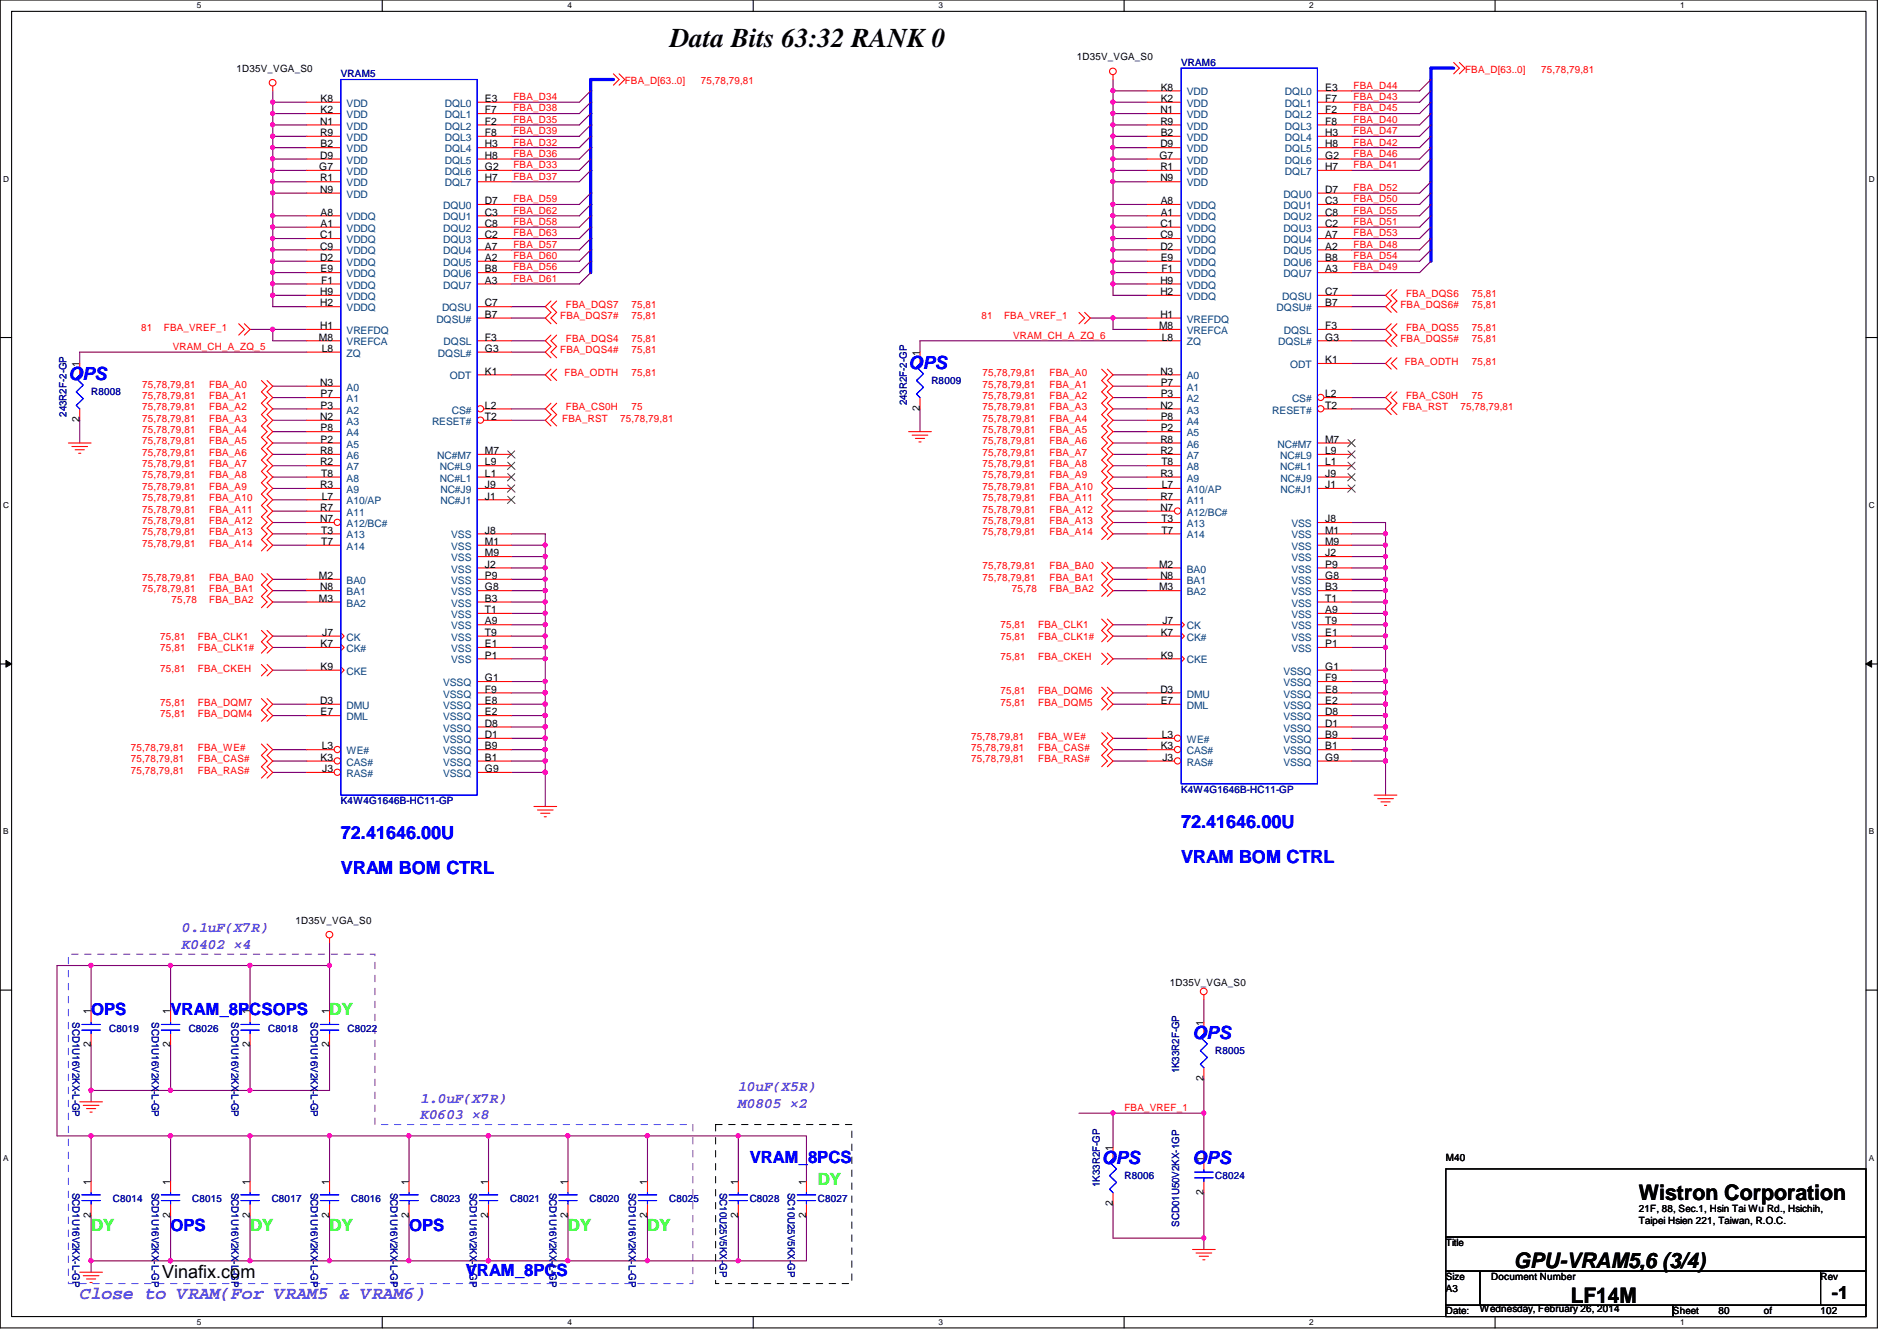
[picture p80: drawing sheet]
<svg xmlns="http://www.w3.org/2000/svg" width="297mm" height="210mm" viewBox="0 0 297 210" stroke-linecap="round" stroke-linejoin="round" font-family="sans-serif">
<defs><g id="words">
<text font-size="4.2" x="104.9" y="7.4">Data Bits 63:32 RANK 0</text>
<g font-size="3.3">
<text x="256.6" y="187.9">Wistron Corporation</text>
<text x="237.1" y="198.5">GPU-VRAM5,6 (3/4)</text>
<text x="246" y="203.9">LF14M</text>
</g>
<g font-size="2.8" fill="#00f">
<text x="10.7" y="59.5">OPS</text>
<text x="142.3" y="57.7">OPS</text>
<text x="53.4" y="131.4">72.41646.00U</text>
<text x="185" y="129.6">72.41646.00U</text>
<text x="53.4" y="136.9">VRAM BOM CTRL</text>
<text x="185" y="135.1">VRAM BOM CTRL</text>
<text x="186.7" y="162.6">OPS</text>
<text x="172.5" y="182.2">OPS</text>
<text x="186.7" y="182.2">OPS</text>
</g>
<text font-size="2.8" fill="#8000ff" x="12.5" y="203.3">Close to VRAM(For VRAM5 &amp; VRAM6)</text>
<g font-size="2.8">
<text x="25.4" y="200.1">Vinafix.com</text>
<text x="286.8" y="203.4">-1</text>
</g>
<g font-size="2.6" fill="#00f">
<text x="14.3" y="158.9">OPS</text>
<text x="26.7" y="158.9">VRAM_8PCSOPS</text>
<text x="117.4" y="182">VRAM_8PCS</text>
<text x="26.7" y="192.7">OPS</text>
<text x="64" y="192.7">OPS</text>
<text x="72.9" y="199.8">VRAM_8PCS</text>
</g>
<g font-size="2.6" fill="#0f0">
<text x="51.6" y="158.9">DY</text>
<text x="128.1" y="185.5">DY</text>
<text x="14.3" y="192.7">DY</text>
<text x="39.2" y="192.7">DY</text>
<text x="51.6" y="192.7">DY</text>
<text x="88.9" y="192.7">DY</text>
<text x="101.4" y="192.7">DY</text>
</g>
<g font-size="2.3" fill="#8000ff">
<text x="28.5" y="145.9">0.1uF(X7R)</text>
<text x="28.5" y="148.5">K0402 ×4</text>
<text x="65.8" y="172.6">1.0uF(X7R)</text>
<text x="115.6" y="170.8">10uF(X5R)</text>
<text x="115.6" y="173.4">M0805 ×2</text>
<text x="65.8" y="175.2">K0603 ×8</text>
</g>
<g font-size="1.6">
<text x="37" y="11.2">1D35V_VGA_S0</text>
<text x="168.6" y="9.4">1D35V_VGA_S0</text>
<text x="50.2" y="17.7">K2</text>
<text x="50.2" y="16">K8</text>
<text x="75.9" y="17.7">F7</text>
<text x="75.9" y="16">E3</text>
<text x="181.7" y="17.7">N1</text>
<text x="181.8" y="16">K2</text>
<text x="181.8" y="14.2">K8</text>
<text x="207.5" y="17.7">F2</text>
<text x="207.5" y="16">F7</text>
<text x="207.5" y="14.2">E3</text>
<text x="50.1" y="19.5">N1</text>
<text x="50.1" y="21.3">R9</text>
<text x="50.2" y="23.1">B2</text>
<text x="75.9" y="23.1">H3</text>
<text x="75.9" y="21.3">F8</text>
<text x="75.9" y="19.5">F2</text>
<text x="181.7" y="23.1">D9</text>
<text x="181.7" y="19.5">R9</text>
<text x="181.8" y="21.3">B2</text>
<text x="207.5" y="23.1">H8</text>
<text x="207.5" y="21.3">H3</text>
<text x="207.5" y="19.5">F8</text>
<text x="50" y="26.6">G7</text>
<text x="50.1" y="24.8">D9</text>
<text x="50.1" y="28.4">R1</text>
<text x="75.9" y="28.4">H7</text>
<text x="75.9" y="26.6">G2</text>
<text x="75.9" y="24.8">H8</text>
<text x="181.6" y="24.8">G7</text>
<text x="181.7" y="28.4">N9</text>
<text x="181.7" y="26.6">R1</text>
<text x="207.5" y="26.6">H7</text>
<text x="207.5" y="24.8">G2</text>
<text x="50.1" y="30.2">N9</text>
<text x="50.2" y="35.5">A1</text>
<text x="50.2" y="33.7">A8</text>
<text x="75.9" y="32">D7</text>
<text x="75.9" y="33.7">C3</text>
<text x="75.9" y="35.5">C8</text>
<text x="181.7" y="35.5">C1</text>
<text x="181.8" y="33.7">A1</text>
<text x="181.8" y="32">A8</text>
<text x="207.5" y="30.2">D7</text>
<text x="207.5" y="32">C3</text>
<text x="207.5" y="33.7">C8</text>
<text x="207.5" y="35.5">C2</text>
<text x="50.1" y="37.3">C1</text>
<text x="50.1" y="39.1">C9</text>
<text x="50.1" y="40.9">D2</text>
<text x="75.9" y="37.3">C2</text>
<text x="75.9" y="39.1">A7</text>
<text x="75.9" y="40.9">A2</text>
<text x="181.7" y="37.3">C9</text>
<text x="181.7" y="39.1">D2</text>
<text x="181.8" y="40.9">E9</text>
<text x="207.5" y="37.3">A7</text>
<text x="207.5" y="39.1">A2</text>
<text x="207.5" y="40.9">B8</text>
<text x="50.1" y="48">H2</text>
<text x="50.1" y="46.2">H9</text>
<text x="50.2" y="42.6">E9</text>
<text x="50.3" y="44.4">F1</text>
<text x="75.9" y="42.6">B8</text>
<text x="75.9" y="44.4">A3</text>
<text x="75.9" y="48">C7</text>
<text x="181.7" y="46.2">H2</text>
<text x="181.7" y="44.4">H9</text>
<text x="181.9" y="42.6">F1</text>
<text x="207.5" y="42.6">A3</text>
<text x="207.5" y="46.2">C7</text>
<text x="207.5" y="48">B7</text>
<text x="50" y="53.3">M8</text>
<text x="50.1" y="51.5">H1</text>
<text x="75.9" y="53.3">F3</text>
<text x="75.9" y="49.7">B7</text>
<text x="181.5" y="51.5">M8</text>
<text x="181.7" y="49.7">H1</text>
<text x="181.9" y="53.3">L8</text>
<text x="207.5" y="51.5">F3</text>
<text x="207.5" y="53.3">G3</text>
<text x="12.4" y="57.4" transform="rotate(-90 12.4 57.4)">1</text>
<text x="50.4" y="55.1">L8</text>
<text x="75.9" y="55.1">G3</text>
<text x="75.9" y="58.6">K1</text>
<text x="144" y="55.7" transform="rotate(-90 144 55.7)">1</text>
<text x="181.7" y="58.6">N3</text>
<text x="207.5" y="56.9">K1</text>
<text x="50.1" y="60.4">N3</text>
<text x="50.1" y="65.7">N2</text>
<text x="50.2" y="62.2">P7</text>
<text x="50.2" y="64">P3</text>
<text x="75.9" y="64">L2</text>
<text x="75.9" y="65.7">T2</text>
<text x="144" y="64.3" transform="rotate(-90 144 64.3)">2</text>
<text x="181.7" y="64">N2</text>
<text x="181.8" y="60.4">P7</text>
<text x="181.8" y="62.2">P3</text>
<text x="181.8" y="65.7">P8</text>
<text x="207.5" y="62.2">L2</text>
<text x="207.5" y="64">T2</text>
<text x="12.4" y="66.1" transform="rotate(-90 12.4 66.1)">2</text>
<text x="50.1" y="71.1">R8</text>
<text x="50.2" y="67.5">P8</text>
<text x="50.2" y="69.3">P2</text>
<text x="75.9" y="71.1">M7</text>
<text x="181.7" y="69.3">R8</text>
<text x="181.7" y="71.1">R2</text>
<text x="181.8" y="67.5">P2</text>
<text x="207.5" y="71.1">L9</text>
<text x="207.5" y="69.3">M7</text>
<text x="50.1" y="72.9">R2</text>
<text x="50.1" y="76.4">R3</text>
<text x="50.3" y="74.6">T8</text>
<text x="75.9" y="74.6">L1</text>
<text x="75.9" y="72.9">L9</text>
<text x="75.9" y="76.4">J9</text>
<text x="181.7" y="74.6">R3</text>
<text x="181.9" y="72.9">T8</text>
<text x="181.9" y="76.4">L7</text>
<text x="207.5" y="72.9">L1</text>
<text x="207.5" y="76.4">J1</text>
<text x="207.5" y="74.6">J9</text>
<text x="50.1" y="80">R7</text>
<text x="50.1" y="81.7">N7</text>
<text x="50.3" y="83.5">T3</text>
<text x="50.4" y="78.2">L7</text>
<text x="75.9" y="83.5">J8</text>
<text x="75.9" y="78.2">J1</text>
<text x="181.7" y="78.2">R7</text>
<text x="181.7" y="80">N7</text>
<text x="181.9" y="83.5">T7</text>
<text x="181.9" y="81.7">T3</text>
<text x="207.5" y="81.7">J8</text>
<text x="207.5" y="83.5">M1</text>
<text x="50.3" y="85.3">T7</text>
<text x="75.9" y="88.9">J2</text>
<text x="75.9" y="85.3">M1</text>
<text x="75.9" y="87.1">M9</text>
<text x="181.5" y="88.9">M2</text>
<text x="207.5" y="87.1">J2</text>
<text x="207.5" y="85.3">M9</text>
<text x="207.5" y="88.9">P9</text>
<text x="50" y="90.6">M2</text>
<text x="50" y="94.2">M3</text>
<text x="50.1" y="92.4">N8</text>
<text x="75.9" y="94.2">B3</text>
<text x="75.9" y="92.4">G8</text>
<text x="75.9" y="90.6">P9</text>
<text x="75.9" y="96">T1</text>
<text x="181.5" y="92.4">M3</text>
<text x="181.7" y="90.6">N8</text>
<text x="207.5" y="96">A9</text>
<text x="207.5" y="92.4">B3</text>
<text x="207.5" y="90.6">G8</text>
<text x="207.5" y="94.2">T1</text>
<text x="50.2" y="101.3">K7</text>
<text x="50.5" y="99.5">J7</text>
<text x="75.9" y="97.7">A9</text>
<text x="75.9" y="101.3">E1</text>
<text x="75.9" y="99.5">T9</text>
<text x="181.8" y="99.5">K7</text>
<text x="182" y="97.7">J7</text>
<text x="207.5" y="99.5">E1</text>
<text x="207.5" y="101.3">P1</text>
<text x="207.5" y="97.7">T9</text>
<text x="50.2" y="104.9">K9</text>
<text x="75.9" y="106.6">G1</text>
<text x="75.9" y="103.1">P1</text>
<text x="181.8" y="103.1">K9</text>
<text x="207.5" y="106.6">F9</text>
<text x="207.5" y="104.9">G1</text>
<text x="50.1" y="110.2">D3</text>
<text x="50.2" y="112">E7</text>
<text x="75.9" y="113.7">D8</text>
<text x="75.9" y="112">E2</text>
<text x="75.9" y="110.2">E8</text>
<text x="75.9" y="108.4">F9</text>
<text x="181.7" y="108.4">D3</text>
<text x="181.8" y="110.2">E7</text>
<text x="207.5" y="113.7">D1</text>
<text x="207.5" y="112">D8</text>
<text x="207.5" y="110.2">E2</text>
<text x="207.5" y="108.4">E8</text>
<text x="50.2" y="119.1">K3</text>
<text x="50.4" y="117.3">L3</text>
<text x="75.9" y="119.1">B1</text>
<text x="75.9" y="117.3">B9</text>
<text x="75.9" y="115.5">D1</text>
<text x="181.8" y="117.3">K3</text>
<text x="181.9" y="115.5">L3</text>
<text x="182" y="119.1">J3</text>
<text x="207.5" y="117.3">B1</text>
<text x="207.5" y="115.5">B9</text>
<text x="207.5" y="119.1">G9</text>
<text x="50.5" y="120.9">J3</text>
<text x="75.9" y="120.9">G9</text>
<text x="46.3" y="144.6">1D35V_VGA_S0</text>
<text x="183.2" y="154.3">1D35V_VGA_S0</text>
<text x="14.2" y="158.8" transform="rotate(-90 14.2 158.8)">1</text>
<text x="26.7" y="158.8" transform="rotate(-90 26.7 158.8)">1</text>
<text x="39.1" y="158.8" transform="rotate(-90 39.1 158.8)">1</text>
<text x="51.6" y="158.8" transform="rotate(-90 51.6 158.8)">1</text>
<text x="188.5" y="160.6" transform="rotate(-90 188.5 160.6)">1</text>
<text x="14.2" y="163.9" transform="rotate(-90 14.2 163.9)">2</text>
<text x="26.7" y="163.9" transform="rotate(-90 26.7 163.9)">2</text>
<text x="39.1" y="163.9" transform="rotate(-90 39.1 163.9)">2</text>
<text x="51.6" y="163.9" transform="rotate(-90 51.6 163.9)">2</text>
<text x="188.5" y="169.2" transform="rotate(-90 188.5 169.2)">2</text>
<text x="14.2" y="185.5" transform="rotate(-90 14.2 185.5)">1</text>
<text x="26.7" y="185.5" transform="rotate(-90 26.7 185.5)">1</text>
<text x="39.1" y="185.5" transform="rotate(-90 39.1 185.5)">1</text>
<text x="51.6" y="185.5" transform="rotate(-90 51.6 185.5)">1</text>
<text x="64" y="185.5" transform="rotate(-90 64 185.5)">1</text>
<text x="76.5" y="185.5" transform="rotate(-90 76.5 185.5)">1</text>
<text x="88.9" y="185.5" transform="rotate(-90 88.9 185.5)">1</text>
<text x="101.3" y="185.5" transform="rotate(-90 101.3 185.5)">1</text>
<text x="115.6" y="185.5" transform="rotate(-90 115.6 185.5)">1</text>
<text x="126.2" y="185.5" transform="rotate(-90 126.2 185.5)">1</text>
<text x="174.2" y="180.1" transform="rotate(-90 174.2 180.1)">1</text>
<text x="188.5" y="181.9" transform="rotate(-90 188.5 181.9)">1</text>
<text x="226.4" y="181.7">M40</text>
<text x="14.2" y="190.6" transform="rotate(-90 14.2 190.6)">2</text>
<text x="26.7" y="190.6" transform="rotate(-90 26.7 190.6)">2</text>
<text x="39.1" y="190.6" transform="rotate(-90 39.1 190.6)">2</text>
<text x="51.6" y="190.6" transform="rotate(-90 51.6 190.6)">2</text>
<text x="64" y="190.6" transform="rotate(-90 64 190.6)">2</text>
<text x="76.5" y="190.6" transform="rotate(-90 76.5 190.6)">2</text>
<text x="88.9" y="190.6" transform="rotate(-90 88.9 190.6)">2</text>
<text x="101.3" y="190.6" transform="rotate(-90 101.3 190.6)">2</text>
<text x="115.6" y="190.6" transform="rotate(-90 115.6 190.6)">2</text>
<text x="126.2" y="190.6" transform="rotate(-90 126.2 190.6)">2</text>
<text x="174.2" y="188.8" transform="rotate(-90 174.2 188.8)">2</text>
<text x="188.5" y="187" transform="rotate(-90 188.5 187)">2</text>
<text x="256.6" y="189.7">21F, 88, Sec.1, Hsin Tai Wu Rd., Hsichih,</text>
<text x="256.6" y="191.6">Taipei Hsien 221, Taiwan, R.O.C.</text>
<text x="226.4" y="195.1">Title</text>
<text x="226.4" y="200.4">Size</text>
<text x="226.4" y="202.2">A3</text>
<text x="233.5" y="200.4">Document Number</text>
<text x="285.1" y="200.4">Rev</text>
<text x="226.4" y="205.7">Date:</text>
<text x="231.7" y="205.4">Wednesday, February 26, 2014</text>
<text x="262" y="205.7">Sheet</text>
<text x="269.1" y="205.7">80</text>
<text x="276.2" y="205.7">of</text>
<text x="285.1" y="205.7">102</text>
</g>
<g font-size="1.6" fill="#000080">
<text x="185" y="10.3">VRAM6</text>
<text x="53.4" y="12.1">VRAM5</text>
<text x="10.4" y="65.2" transform="rotate(-90 10.4 65.2)">243R2F-2-GP</text>
<text x="14.3" y="61.9">R8008</text>
<text x="142" y="63.5" transform="rotate(-90 142 63.5)">243R2F-2-GP</text>
<text x="145.8" y="60.1">R8009</text>
<text x="53.4" y="125.9">K4W4G1646B-HC11-GP</text>
<text x="185" y="124.1">K4W4G1646B-HC11-GP</text>
<text x="11.3" y="160" transform="rotate(90 11.3 160)">SCD1U16V2KX-L-GP</text>
<text x="17.1" y="161.5">C8019</text>
<text x="23.8" y="160" transform="rotate(90 23.8 160)">SCD1U16V2KX-L-GP</text>
<text x="29.5" y="161.5">C8026</text>
<text x="36.2" y="160" transform="rotate(90 36.2 160)">SCD1U16V2KX-L-GP</text>
<text x="42" y="161.5">C8018</text>
<text x="48.7" y="160" transform="rotate(90 48.7 160)">SCD1U16V2KX-L-GP</text>
<text x="54.4" y="161.5">C8022</text>
<text x="190.3" y="165">R8005</text>
<text x="184.7" y="168" transform="rotate(-90 184.7 168)">1K33R2F-GP</text>
<text x="172.2" y="185.8" transform="rotate(-90 172.2 185.8)">1K33R2F-GP</text>
<text x="176.1" y="184.6">R8006</text>
<text x="190.3" y="184.6">C8024</text>
<text x="11.3" y="186.7" transform="rotate(90 11.3 186.7)">SCD1U16V2KX-L-GP</text>
<text x="17.6" y="188.1">C8014</text>
<text x="23.8" y="186.7" transform="rotate(90 23.8 186.7)">SCD1U16V2KX-L-GP</text>
<text x="30.1" y="188.1">C8015</text>
<text x="36.2" y="186.7" transform="rotate(90 36.2 186.7)">SCD1U16V2KX-L-GP</text>
<text x="42.5" y="188.1">C8017</text>
<text x="48.7" y="186.7" transform="rotate(90 48.7 186.7)">SCD1U16V2KX-L-GP</text>
<text x="55" y="188.1">C8016</text>
<text x="61.1" y="186.7" transform="rotate(90 61.1 186.7)">SCD1U16V2KX-L-GP</text>
<text x="67.4" y="188.1">C8023</text>
<text x="73.6" y="186.7" transform="rotate(90 73.6 186.7)">SCD1U16V2KX-L-GP</text>
<text x="79.9" y="188.1">C8021</text>
<text x="86" y="186.7" transform="rotate(90 86 186.7)">SCD1U16V2KX-L-GP</text>
<text x="92.3" y="188.1">C8020</text>
<text x="98.5" y="186.7" transform="rotate(90 98.5 186.7)">SCD1U16V2KX-L-GP</text>
<text x="104.8" y="188.1">C8025</text>
<text x="112.7" y="186.7" transform="rotate(90 112.7 186.7)">SC10U25V5KX-GP</text>
<text x="117.4" y="188.1">C8028</text>
<text x="123.4" y="186.7" transform="rotate(90 123.4 186.7)">SC10U25V5KX-GP</text>
<text x="128.1" y="188.1">C8027</text>
<text x="184.7" y="192" transform="rotate(-90 184.7 192)">SCD01U50V2KX-1GP</text>
</g>
<g font-size="1.6" fill="#f00">
<text x="229.4" y="11.4">FBA_D[63..0]</text>
<text x="241.3" y="11.4">75,78,79,81</text>
<text x="80.4" y="17.4">FBA_D38</text>
<text x="80.4" y="15.7">FBA_D34</text>
<text x="97.8" y="13.2">FBA_D[63..0]</text>
<text x="109.7" y="13.2">75,78,79,81</text>
<text x="212" y="17.4">FBA_D45</text>
<text x="212" y="15.7">FBA_D43</text>
<text x="212" y="13.9">FBA_D44</text>
<text x="80.4" y="19.2">FBA_D35</text>
<text x="80.4" y="22.8">FBA_D32</text>
<text x="80.4" y="21">FBA_D39</text>
<text x="212" y="22.8">FBA_D42</text>
<text x="212" y="21">FBA_D47</text>
<text x="212" y="19.2">FBA_D40</text>
<text x="80.4" y="24.6">FBA_D36</text>
<text x="80.4" y="26.3">FBA_D33</text>
<text x="80.4" y="28.1">FBA_D37</text>
<text x="212" y="24.6">FBA_D46</text>
<text x="212" y="26.3">FBA_D41</text>
<text x="212" y="29.9">FBA_D52</text>
<text x="80.4" y="31.7">FBA_D59</text>
<text x="80.4" y="35.2">FBA_D58</text>
<text x="80.4" y="33.4">FBA_D62</text>
<text x="212" y="33.4">FBA_D55</text>
<text x="212" y="31.7">FBA_D50</text>
<text x="212" y="35.2">FBA_D51</text>
<text x="80.4" y="40.6">FBA_D60</text>
<text x="80.4" y="38.8">FBA_D57</text>
<text x="80.4" y="37">FBA_D63</text>
<text x="212" y="38.8">FBA_D48</text>
<text x="212" y="40.6">FBA_D54</text>
<text x="212" y="37">FBA_D53</text>
<text x="80.4" y="42.3">FBA_D56</text>
<text x="80.4" y="44.1">FBA_D61</text>
<text x="212" y="42.3">FBA_D49</text>
<text x="220.2" y="46.4">FBA_DQS6</text>
<text x="230.5" y="46.4">75,81</text>
<text x="22.1" y="51.8">81</text>
<text x="25.7" y="51.8">FBA_VREF_1</text>
<text x="87.7" y="50">FBA_DQS7#</text>
<text x="88.6" y="48.2">FBA_DQS7</text>
<text x="88.6" y="53.6">FBA_DQS4</text>
<text x="98.9" y="50">75,81</text>
<text x="98.9" y="48.2">75,81</text>
<text x="98.9" y="53.6">75,81</text>
<text x="153.7" y="50">81</text>
<text x="157.2" y="50">FBA_VREF_1</text>
<text x="158.6" y="53">VRAM_CH_A_ZQ_6</text>
<text x="219.3" y="53.6">FBA_DQS5#</text>
<text x="219.3" y="48.2">FBA_DQS6#</text>
<text x="220.2" y="51.8">FBA_DQS5</text>
<text x="230.5" y="51.8">75,81</text>
<text x="230.5" y="53.6">75,81</text>
<text x="230.5" y="48.2">75,81</text>
<text x="27" y="54.8">VRAM_CH_A_ZQ_5</text>
<text x="87.7" y="55.3">FBA_DQS4#</text>
<text x="88.4" y="58.9">FBA_ODTH</text>
<text x="98.9" y="55.3">75,81</text>
<text x="98.9" y="58.9">75,81</text>
<text x="153.8" y="58.9">75,78,79,81</text>
<text x="164.3" y="58.9">FBA_A0</text>
<text x="220" y="57.1">FBA_ODTH</text>
<text x="230.5" y="57.1">75,81</text>
<text x="22.3" y="64.2">75,78,79,81</text>
<text x="22.3" y="66">75,78,79,81</text>
<text x="22.3" y="60.7">75,78,79,81</text>
<text x="22.3" y="62.4">75,78,79,81</text>
<text x="32.8" y="64.2">FBA_A2</text>
<text x="32.8" y="66">FBA_A3</text>
<text x="32.8" y="60.7">FBA_A0</text>
<text x="32.8" y="62.4">FBA_A1</text>
<text x="88.1" y="66">FBA_RST</text>
<text x="88.6" y="64.2">FBA_CS0H</text>
<text x="97.1" y="66">75,78,79,81</text>
<text x="98.9" y="64.2">75</text>
<text x="153.8" y="62.4">75,78,79,81</text>
<text x="153.8" y="64.2">75,78,79,81</text>
<text x="153.8" y="66">75,78,79,81</text>
<text x="153.8" y="60.7">75,78,79,81</text>
<text x="164.3" y="62.4">FBA_A2</text>
<text x="164.3" y="64.2">FBA_A3</text>
<text x="164.3" y="66">FBA_A4</text>
<text x="164.3" y="60.7">FBA_A1</text>
<text x="219.6" y="64.2">FBA_RST</text>
<text x="220.2" y="62.4">FBA_CS0H</text>
<text x="228.7" y="64.2">75,78,79,81</text>
<text x="230.5" y="62.4">75</text>
<text x="22.3" y="67.8">75,78,79,81</text>
<text x="22.3" y="69.6">75,78,79,81</text>
<text x="22.3" y="71.3">75,78,79,81</text>
<text x="32.8" y="67.8">FBA_A4</text>
<text x="32.8" y="69.6">FBA_A5</text>
<text x="32.8" y="71.3">FBA_A6</text>
<text x="153.8" y="71.3">75,78,79,81</text>
<text x="153.8" y="67.8">75,78,79,81</text>
<text x="153.8" y="69.6">75,78,79,81</text>
<text x="164.3" y="71.3">FBA_A7</text>
<text x="164.3" y="67.8">FBA_A5</text>
<text x="164.3" y="69.6">FBA_A6</text>
<text x="22.3" y="73.1">75,78,79,81</text>
<text x="22.3" y="74.9">75,78,79,81</text>
<text x="22.3" y="76.7">75,78,79,81</text>
<text x="32.8" y="73.1">FBA_A7</text>
<text x="32.8" y="74.9">FBA_A8</text>
<text x="32.8" y="76.7">FBA_A9</text>
<text x="153.8" y="73.1">75,78,79,81</text>
<text x="153.8" y="74.9">75,78,79,81</text>
<text x="153.8" y="76.7">75,78,79,81</text>
<text x="164.3" y="73.1">FBA_A8</text>
<text x="164.3" y="74.9">FBA_A9</text>
<text x="164.3" y="76.7">FBA_A10</text>
<text x="22.3" y="82">75,78,79,81</text>
<text x="22.3" y="83.8">75,78,79,81</text>
<text x="22.3" y="78.4">75,78,79,81</text>
<text x="22.3" y="80.2">75,78,79,81</text>
<text x="32.8" y="82">FBA_A12</text>
<text x="32.8" y="83.8">FBA_A13</text>
<text x="32.8" y="78.4">FBA_A10</text>
<text x="32.8" y="80.2">FBA_A11</text>
<text x="153.8" y="80.2">75,78,79,81</text>
<text x="153.8" y="82">75,78,79,81</text>
<text x="153.8" y="83.8">75,78,79,81</text>
<text x="153.8" y="78.4">75,78,79,81</text>
<text x="164.3" y="80.2">FBA_A12</text>
<text x="164.3" y="82">FBA_A13</text>
<text x="164.3" y="83.8">FBA_A14</text>
<text x="164.3" y="78.4">FBA_A11</text>
<text x="22.3" y="85.6">75,78,79,81</text>
<text x="32.8" y="85.6">FBA_A14</text>
<text x="153.8" y="89.1">75,78,79,81</text>
<text x="164.3" y="89.1">FBA_BA0</text>
<text x="22.3" y="90.9">75,78,79,81</text>
<text x="22.3" y="92.7">75,78,79,81</text>
<text x="26.9" y="94.4">75,78</text>
<text x="32.8" y="90.9">FBA_BA0</text>
<text x="32.8" y="92.7">FBA_BA1</text>
<text x="32.8" y="94.4">FBA_BA2</text>
<text x="153.8" y="90.9">75,78,79,81</text>
<text x="158.5" y="92.7">75,78</text>
<text x="164.3" y="90.9">FBA_BA1</text>
<text x="164.3" y="92.7">FBA_BA2</text>
<text x="25.1" y="101.9">75,81</text>
<text x="25.1" y="100.1">75,81</text>
<text x="31" y="101.9">FBA_CLK1#</text>
<text x="31" y="100.1">FBA_CLK1</text>
<text x="156.7" y="100.1">75,81</text>
<text x="156.7" y="98.3">75,81</text>
<text x="162.6" y="100.1">FBA_CLK1#</text>
<text x="162.6" y="98.3">FBA_CLK1</text>
<text x="25.1" y="105.1">75,81</text>
<text x="31" y="105.1">FBA_CKEH</text>
<text x="156.7" y="103.3">75,81</text>
<text x="162.6" y="103.3">FBA_CKEH</text>
<text x="25.1" y="110.4">75,81</text>
<text x="25.1" y="112.2">75,81</text>
<text x="31" y="110.4">FBA_DQM7</text>
<text x="31" y="112.2">FBA_DQM4</text>
<text x="156.7" y="108.7">75,81</text>
<text x="156.7" y="110.4">75,81</text>
<text x="162.6" y="108.7">FBA_DQM6</text>
<text x="162.6" y="110.4">FBA_DQM5</text>
<text x="20.5" y="119.3">75,78,79,81</text>
<text x="20.5" y="117.6">75,78,79,81</text>
<text x="31" y="119.3">FBA_CAS#</text>
<text x="31" y="117.6">FBA_WE#</text>
<text x="152.1" y="119.3">75,78,79,81</text>
<text x="152.1" y="117.6">75,78,79,81</text>
<text x="152.1" y="115.8">75,78,79,81</text>
<text x="162.6" y="119.3">FBA_RAS#</text>
<text x="162.6" y="117.6">FBA_CAS#</text>
<text x="162.6" y="115.8">FBA_WE#</text>
<text x="20.5" y="121.1">75,78,79,81</text>
<text x="31" y="121.1">FBA_RAS#</text>
<text x="176.1" y="173.9">FBA_VREF_1</text>
</g>
<g font-size="1.6" fill="#004080">
<text x="54.3" y="16.7">VDD</text>
<text x="69.6" y="16.7">DQL0</text>
<text x="185.8" y="16.7">VDD</text>
<text x="185.8" y="14.9">VDD</text>
<text x="201.2" y="16.7">DQL1</text>
<text x="201.2" y="14.9">DQL0</text>
<text x="54.3" y="23.8">VDD</text>
<text x="54.3" y="18.5">VDD</text>
<text x="54.3" y="20.3">VDD</text>
<text x="54.3" y="22.1">VDD</text>
<text x="69.6" y="23.8">DQL4</text>
<text x="69.6" y="22.1">DQL3</text>
<text x="69.6" y="20.3">DQL2</text>
<text x="69.6" y="18.5">DQL1</text>
<text x="185.8" y="22.1">VDD</text>
<text x="185.8" y="23.8">VDD</text>
<text x="185.8" y="18.5">VDD</text>
<text x="185.8" y="20.3">VDD</text>
<text x="201.2" y="23.8">DQL5</text>
<text x="201.2" y="22.1">DQL4</text>
<text x="201.2" y="20.3">DQL3</text>
<text x="201.2" y="18.5">DQL2</text>
<text x="54.3" y="25.6">VDD</text>
<text x="54.3" y="27.4">VDD</text>
<text x="54.3" y="29.2">VDD</text>
<text x="69.6" y="29.2">DQL7</text>
<text x="69.6" y="27.4">DQL6</text>
<text x="69.6" y="25.6">DQL5</text>
<text x="185.8" y="25.6">VDD</text>
<text x="185.8" y="29.2">VDD</text>
<text x="185.8" y="27.4">VDD</text>
<text x="201.2" y="27.4">DQL7</text>
<text x="201.2" y="25.6">DQL6</text>
<text x="54.3" y="30.9">VDD</text>
<text x="54.3" y="34.5">VDDQ</text>
<text x="69.4" y="32.7">DQU0</text>
<text x="69.4" y="34.5">DQU1</text>
<text x="185.8" y="34.5">VDDQ</text>
<text x="185.8" y="32.7">VDDQ</text>
<text x="201" y="30.9">DQU0</text>
<text x="201" y="32.7">DQU1</text>
<text x="201" y="34.5">DQU2</text>
<text x="54.3" y="36.3">VDDQ</text>
<text x="54.3" y="38.1">VDDQ</text>
<text x="54.3" y="39.8">VDDQ</text>
<text x="54.3" y="41.6">VDDQ</text>
<text x="69.4" y="36.3">DQU2</text>
<text x="69.4" y="38.1">DQU3</text>
<text x="69.4" y="39.8">DQU4</text>
<text x="69.4" y="41.6">DQU5</text>
<text x="185.8" y="36.3">VDDQ</text>
<text x="185.8" y="38.1">VDDQ</text>
<text x="185.8" y="39.8">VDDQ</text>
<text x="185.8" y="41.6">VDDQ</text>
<text x="201" y="36.3">DQU3</text>
<text x="201" y="38.1">DQU4</text>
<text x="201" y="39.8">DQU5</text>
<text x="201" y="41.6">DQU6</text>
<text x="54.3" y="43.4">VDDQ</text>
<text x="54.3" y="45.2">VDDQ</text>
<text x="54.3" y="46.9">VDDQ</text>
<text x="69.4" y="43.4">DQU6</text>
<text x="69.4" y="45.2">DQU7</text>
<text x="185.8" y="43.4">VDDQ</text>
<text x="185.8" y="46.9">VDDQ</text>
<text x="185.8" y="45.2">VDDQ</text>
<text x="200.8" y="46.9">DQSU</text>
<text x="201" y="43.4">DQU7</text>
<text x="54.3" y="48.7">VDDQ</text>
<text x="54.3" y="52.3">VREFDQ</text>
<text x="68.3" y="50.5">DQSU#</text>
<text x="69.2" y="48.7">DQSU</text>
<text x="185.8" y="52.3">VREFCA</text>
<text x="185.8" y="50.5">VREFDQ</text>
<text x="199.9" y="48.7">DQSU#</text>
<text x="201" y="52.3">DQSL</text>
<text x="54.3" y="55.8">ZQ</text>
<text x="54.3" y="54.1">VREFCA</text>
<text x="68.6" y="55.8">DQSL#</text>
<text x="69.5" y="54.1">DQSL</text>
<text x="70.4" y="59.4">ODT</text>
<text x="185.8" y="54.1">ZQ</text>
<text x="185.8" y="59.4">A0</text>
<text x="200.1" y="54.1">DQSL#</text>
<text x="202" y="57.6">ODT</text>
<text x="54.3" y="61.2">A0</text>
<text x="54.3" y="62.9">A1</text>
<text x="54.3" y="64.7">A2</text>
<text x="70.7" y="64.7">CS#</text>
<text x="185.8" y="61.2">A1</text>
<text x="185.8" y="62.9">A2</text>
<text x="185.8" y="64.7">A3</text>
<text x="199.2" y="64.7">RESET#</text>
<text x="202.3" y="62.9">CS#</text>
<text x="54.3" y="66.5">A3</text>
<text x="54.3" y="68.3">A4</text>
<text x="54.3" y="70.1">A5</text>
<text x="54.3" y="71.8">A6</text>
<text x="67.6" y="66.5">RESET#</text>
<text x="68.4" y="71.8">NC#M7</text>
<text x="185.8" y="66.5">A4</text>
<text x="185.8" y="68.3">A5</text>
<text x="185.8" y="70.1">A6</text>
<text x="185.8" y="71.8">A7</text>
<text x="200" y="70.1">NC#M7</text>
<text x="200.4" y="71.8">NC#L9</text>
<text x="54.3" y="73.6">A7</text>
<text x="54.3" y="75.4">A8</text>
<text x="54.3" y="77.2">A9</text>
<text x="68.9" y="75.4">NC#L1</text>
<text x="68.9" y="73.6">NC#L9</text>
<text x="69" y="77.2">NC#J9</text>
<text x="185.8" y="73.6">A8</text>
<text x="185.8" y="75.4">A9</text>
<text x="185.8" y="77.2">A10/AP</text>
<text x="200.4" y="73.6">NC#L1</text>
<text x="200.5" y="77.2">NC#J1</text>
<text x="200.5" y="75.4">NC#J9</text>
<text x="54.3" y="79">A10/AP</text>
<text x="54.3" y="80.7">A11</text>
<text x="54.3" y="82.5">A12/BC#</text>
<text x="69" y="79">NC#J1</text>
<text x="185.8" y="79">A11</text>
<text x="185.8" y="80.7">A12/BC#</text>
<text x="185.8" y="82.5">A13</text>
<text x="202.2" y="82.5">VSS</text>
<text x="54.3" y="86.1">A14</text>
<text x="54.3" y="84.3">A13</text>
<text x="70.7" y="89.6">VSS</text>
<text x="70.7" y="84.3">VSS</text>
<text x="70.7" y="86.1">VSS</text>
<text x="70.7" y="87.8">VSS</text>
<text x="185.8" y="84.3">A14</text>
<text x="185.8" y="89.6">BA0</text>
<text x="202.2" y="87.8">VSS</text>
<text x="202.2" y="84.3">VSS</text>
<text x="202.2" y="86.1">VSS</text>
<text x="202.2" y="89.6">VSS</text>
<text x="54.3" y="91.4">BA0</text>
<text x="54.3" y="93.2">BA1</text>
<text x="54.3" y="95">BA2</text>
<text x="70.7" y="95">VSS</text>
<text x="70.7" y="93.2">VSS</text>
<text x="70.7" y="91.4">VSS</text>
<text x="185.8" y="91.4">BA1</text>
<text x="185.8" y="93.2">BA2</text>
<text x="202.2" y="93.2">VSS</text>
<text x="202.2" y="91.4">VSS</text>
<text x="202.2" y="95">VSS</text>
<text x="54.3" y="100.3">CK</text>
<text x="70.7" y="98.5">VSS</text>
<text x="70.7" y="96.7">VSS</text>
<text x="70.7" y="100.3">VSS</text>
<text x="185.8" y="98.5">CK</text>
<text x="185.8" y="100.3">CK#</text>
<text x="202.2" y="96.7">VSS</text>
<text x="202.2" y="100.3">VSS</text>
<text x="202.2" y="98.5">VSS</text>
<text x="54.3" y="102.1">CK#</text>
<text x="54.3" y="105.6">CKE</text>
<text x="69.4" y="107.4">VSSQ</text>
<text x="70.7" y="102.1">VSS</text>
<text x="70.7" y="103.8">VSS</text>
<text x="185.8" y="103.8">CKE</text>
<text x="201" y="107.4">VSSQ</text>
<text x="201" y="105.6">VSSQ</text>
<text x="202.2" y="102.1">VSS</text>
<text x="54.3" y="112.7">DML</text>
<text x="54.3" y="111">DMU</text>
<text x="69.4" y="112.7">VSSQ</text>
<text x="69.4" y="111">VSSQ</text>
<text x="69.4" y="109.2">VSSQ</text>
<text x="185.8" y="111">DML</text>
<text x="185.8" y="109.2">DMU</text>
<text x="201" y="112.7">VSSQ</text>
<text x="201" y="111">VSSQ</text>
<text x="201" y="109.2">VSSQ</text>
<text x="54.3" y="119.8">CAS#</text>
<text x="54.3" y="118.1">WE#</text>
<text x="69.4" y="119.8">VSSQ</text>
<text x="69.4" y="118.1">VSSQ</text>
<text x="69.4" y="116.3">VSSQ</text>
<text x="69.4" y="114.5">VSSQ</text>
<text x="185.8" y="118.1">CAS#</text>
<text x="185.8" y="116.3">WE#</text>
<text x="185.8" y="119.8">RAS#</text>
<text x="201" y="118.1">VSSQ</text>
<text x="201" y="116.3">VSSQ</text>
<text x="201" y="114.5">VSSQ</text>
<text x="201" y="119.8">VSSQ</text>
<text x="54.3" y="121.6">RAS#</text>
<text x="69.4" y="121.6">VSSQ</text>
</g>
<g font-size="1.3">
<text x="30.8" y="1.3">5</text>
<text x="88.9" y="1.3">4</text>
<text x="146.9" y="1.3">3</text>
<text x="205" y="1.3">2</text>
<text x="263.1" y="1.3">1</text>
<text x=".5" y="28.4">D</text>
<text x="292.6" y="28.4">D</text>
<text x=".5" y="79.5">C</text>
<text x="292.6" y="79.5">C</text>
<text x=".5" y="130.6">B</text>
<text x="292.6" y="130.6">B</text>
<text x=".5" y="181.7">A</text>
<text x="292.6" y="181.7">A</text>
<text x="30.8" y="207.4">5</text>
<text x="88.9" y="207.4">4</text>
<text x="146.9" y="207.4">3</text>
<text x="205" y="207.4">2</text>
<text x="263.1" y="207.4">1</text>
</g>
</g></defs>
<path d="M0 0h294v207.9h-294zM1.8 1.8h290.4v204.3h-290.4z" fill="none" stroke="#000" stroke-width=".17"/>
<g fill="#fff">
<path d="M30.8 .2h.7v1.4h-.7z"/>
<path d="M30.8 206.2h.7v1.4h-.7z"/>
</g>
<path d="M59.9 0v1.8M59.9 206.1v1.8" fill="none" stroke="#000" stroke-width=".17"/>
<g fill="#fff">
<path d="M88.9 .2h.6v1.4h-.6z"/>
<path d="M88.9 206.2h.6v1.4h-.6z"/>
</g>
<path d="M117.9 0v1.8M117.9 206.1v1.8" fill="none" stroke="#000" stroke-width=".17"/>
<g fill="#fff">
<path d="M146.9 .2h.7v1.4h-.7z"/>
<path d="M146.9 206.2h.7v1.4h-.7z"/>
</g>
<path d="M176 0v1.8M176 206.1v1.8" fill="none" stroke="#000" stroke-width=".17"/>
<g fill="#fff">
<path d="M205 .2h.7v1.4h-.7z"/>
<path d="M205 206.2h.7v1.4h-.7z"/>
</g>
<path d="M234.1 0v1.8M234.1 206.1v1.8" fill="none" stroke="#000" stroke-width=".17"/>
<g fill="#fff">
<path d="M263.1 .2h.7v1.4h-.7z"/>
<path d="M263.1 206.2h.7v1.4h-.7z"/>
<path d="M.5 27.3h.9v1.4h-.9z"/>
<path d="M292.6 27.3h.9v1.4h-.9z"/>
<path d="M.5 78.4h.9v1.4h-.9z"/>
<path d="M292.6 78.4h.9v1.4h-.9z"/>
</g>
<path d="M0 52.8h1.8M292.2 52.8h1.8" fill="none" stroke="#000" stroke-width=".17"/>
<g fill="#fff">
<path d="M.5 129.5h.8v1.4h-.8z"/>
<path d="M292.6 129.5h.9v1.4h-.9z"/>
</g>
<path d="M0 103.9h1.8M292.2 103.9h1.8" fill="none" stroke="#000" stroke-width=".17"/>
<path d="M.9 103.4l.9 .5-.9 .5zM292.2 103.9l.9-.5v1z" fill="#000"/>
<path d="M.9 103.4l.9 .5-.9 .5zM292.2 103.9l.9-.5v1z" fill="none" stroke="#000" stroke-width=".16"/>
<g fill="#fff">
<path d="M.5 180.5h.8v1.4h-.8z"/>
<path d="M292.6 180.5h.9v1.4h-.9z"/>
</g>
<path d="M0 155h1.8M292.2 155h1.8" fill="none" stroke="#000" stroke-width=".17"/>
<path d="M88.9 184.9v-7.1h12.5v7.1M88.9 190.2v7.2M101.4 190.2v7.2" fill="none" stroke="#800040" stroke-width=".17"/>
<circle cx="88.9" cy="177.8" r=".32" fill="#f0f"/>
<circle cx="88.9" cy="177.8" r=".32" fill="none" stroke="#f0f" stroke-width=".17"/>
<path d="M88.9 197.4h12.5" fill="none" stroke="#800040" stroke-width=".17"/>
<circle cx="88.9" cy="197.3" r=".32" fill="#f0f"/>
<circle cx="88.9" cy="197.3" r=".32" fill="none" stroke="#f0f" stroke-width=".17"/>
<path d="M64 197.4h12.5" fill="none" stroke="#800040" stroke-width=".17"/>
<circle cx="76.5" cy="197.3" r=".32" fill="#f0f"/>
<circle cx="76.5" cy="197.3" r=".32" fill="none" stroke="#f0f" stroke-width=".17"/>
<circle cx="64" cy="197.3" r=".32" fill="#f0f"/>
<circle cx="64" cy="197.3" r=".32" fill="none" stroke="#f0f" stroke-width=".17"/>
<path d="M64 184.9v-7.1h12.5v7.1M64 190.2v7.2M76.5 190.2v7.2" fill="none" stroke="#800040" stroke-width=".17"/>
<circle cx="76.5" cy="177.8" r=".32" fill="#f0f"/>
<circle cx="76.5" cy="177.8" r=".32" fill="none" stroke="#f0f" stroke-width=".17"/>
<circle cx="64" cy="177.8" r=".32" fill="#f0f"/>
<circle cx="64" cy="177.8" r=".32" fill="none" stroke="#f0f" stroke-width=".17"/>
<path d="M39.2 184.9v-7.1h12.4v7.1M39.2 190.2v7.2M51.6 190.2v7.2M174.3 193.8h14.2" fill="none" stroke="#800040" stroke-width=".17"/>
<circle cx="39.1" cy="177.8" r=".32" fill="#f0f"/>
<circle cx="39.1" cy="177.8" r=".32" fill="none" stroke="#f0f" stroke-width=".17"/>
<path d="M51.6 177.8h12.4" fill="none" stroke="#800040" stroke-width=".17"/>
<circle cx="51.6" cy="177.8" r=".32" fill="#f0f"/>
<circle cx="51.6" cy="177.8" r=".32" fill="none" stroke="#f0f" stroke-width=".17"/>
<path d="M39.2 197.4h12.4" fill="none" stroke="#800040" stroke-width=".17"/>
<circle cx="51.6" cy="197.3" r=".32" fill="#f0f"/>
<circle cx="51.6" cy="197.3" r=".32" fill="none" stroke="#f0f" stroke-width=".17"/>
<circle cx="39.1" cy="197.3" r=".32" fill="#f0f"/>
<circle cx="39.1" cy="197.3" r=".32" fill="none" stroke="#f0f" stroke-width=".17"/>
<path d="M14.3 197.4h12.4" fill="none" stroke="#800040" stroke-width=".17"/>
<circle cx="26.7" cy="197.3" r=".32" fill="#f0f"/>
<circle cx="26.7" cy="197.3" r=".32" fill="none" stroke="#f0f" stroke-width=".17"/>
<circle cx="14.2" cy="197.3" r=".32" fill="#f0f"/>
<circle cx="14.2" cy="197.3" r=".32" fill="none" stroke="#f0f" stroke-width=".17"/>
<path d="M14.3 184.9v-7.1h12.4v7.1M14.3 190.2v7.2M26.7 190.2v7.2" fill="none" stroke="#800040" stroke-width=".17"/>
<circle cx="26.7" cy="177.8" r=".32" fill="#f0f"/>
<circle cx="26.7" cy="177.8" r=".32" fill="none" stroke="#f0f" stroke-width=".17"/>
<circle cx="14.2" cy="177.8" r=".32" fill="#f0f"/>
<circle cx="14.2" cy="177.8" r=".32" fill="none" stroke="#f0f" stroke-width=".17"/>
<path d="M8.9 151.1v26.7h5.4M14.3 151.1v7.1M26.7 151.1v7.1M26.7 163.6v7.1h-12.4v1.8" fill="none" stroke="#800040" stroke-width=".17"/>
<circle cx="26.7" cy="170.7" r=".32" fill="#f0f"/>
<circle cx="26.7" cy="170.7" r=".32" fill="none" stroke="#f0f" stroke-width=".17"/>
<circle cx="14.2" cy="170.7" r=".32" fill="#f0f"/>
<circle cx="14.2" cy="170.7" r=".32" fill="none" stroke="#f0f" stroke-width=".17"/>
<path d="M39.2 151.1v7.1M14.3 163.6v7.1M39.2 163.6v7.1h12.4v-7.1" fill="none" stroke="#800040" stroke-width=".17"/>
<circle cx="39.1" cy="170.7" r=".32" fill="#f0f"/>
<circle cx="39.1" cy="170.7" r=".32" fill="none" stroke="#f0f" stroke-width=".17"/>
<path d="M26.7 170.7h12.5" fill="none" stroke="#800040" stroke-width=".17"/>
<circle cx="26.7" cy="170.7" r=".32" fill="#f0f"/>
<circle cx="26.7" cy="170.7" r=".32" fill="none" stroke="#f0f" stroke-width=".17"/>
<path d="M26.7 151.1h24.9v7.1" fill="none" stroke="#800040" stroke-width=".17"/>
<circle cx="51.6" cy="151.1" r=".32" fill="#f0f"/>
<circle cx="51.6" cy="151.1" r=".32" fill="none" stroke="#f0f" stroke-width=".17"/>
<circle cx="39.1" cy="151.1" r=".32" fill="#f0f"/>
<circle cx="39.1" cy="151.1" r=".32" fill="none" stroke="#f0f" stroke-width=".17"/>
<path d="M14.3 151.1h12.4" fill="none" stroke="#800040" stroke-width=".17"/>
<circle cx="26.7" cy="151.1" r=".32" fill="#f0f"/>
<circle cx="26.7" cy="151.1" r=".32" fill="none" stroke="#f0f" stroke-width=".17"/>
<circle cx="14.2" cy="151.1" r=".32" fill="#f0f"/>
<circle cx="14.2" cy="151.1" r=".32" fill="none" stroke="#f0f" stroke-width=".17"/>
<path d="M26.7 177.8h12.5M14.3 197.4v1.7" fill="none" stroke="#800040" stroke-width=".17"/>
<circle cx="26.7" cy="177.8" r=".32" fill="#f0f"/>
<circle cx="26.7" cy="177.8" r=".32" fill="none" stroke="#f0f" stroke-width=".17"/>
<path d="M8.9 151.1h5.4M26.7 197.4h12.5" fill="none" stroke="#800040" stroke-width=".17"/>
<circle cx="26.7" cy="197.3" r=".32" fill="#f0f"/>
<circle cx="26.7" cy="197.3" r=".32" fill="none" stroke="#f0f" stroke-width=".17"/>
<path d="M76.5 177.8h12.4" fill="none" stroke="#800040" stroke-width=".17"/>
<circle cx="76.5" cy="177.8" r=".32" fill="#f0f"/>
<circle cx="76.5" cy="177.8" r=".32" fill="none" stroke="#f0f" stroke-width=".17"/>
<path d="M51.6 197.4h12.4M76.5 197.4h12.4" fill="none" stroke="#800040" stroke-width=".17"/>
<circle cx="76.5" cy="197.3" r=".32" fill="#f0f"/>
<circle cx="76.5" cy="197.3" r=".32" fill="none" stroke="#f0f" stroke-width=".17"/>
<path d="M188.5 156.5v3.5M174.3 174.2h14.2v7.2" fill="none" stroke="#800040" stroke-width=".17"/>
<circle cx="188.5" cy="174.2" r=".32" fill="#f0f"/>
<circle cx="188.5" cy="174.2" r=".32" fill="none" stroke="#f0f" stroke-width=".17"/>
<path d="M174.3 174.2v5.4M188.5 168.9v5.3M174.3 188.5v5.3" fill="none" stroke="#800040" stroke-width=".17"/>
<circle cx="174.3" cy="174.2" r=".32" fill="#f0f"/>
<circle cx="174.3" cy="174.2" r=".32" fill="none" stroke="#f0f" stroke-width=".17"/>
<path d="M188.5 193.8v1.8" fill="none" stroke="#800040" stroke-width=".17"/>
<circle cx="188.5" cy="193.8" r=".32" fill="#f0f"/>
<circle cx="188.5" cy="193.8" r=".32" fill="none" stroke="#f0f" stroke-width=".17"/>
<path d="M51.6 147.6v3.5M101.4 177.8h14.2M168.9 174.2h5.4M188.5 186.7v7.1" fill="none" stroke="#800040" stroke-width=".17"/>
<circle cx="101.4" cy="177.8" r=".32" fill="#f0f"/>
<circle cx="101.4" cy="177.8" r=".32" fill="none" stroke="#f0f" stroke-width=".17"/>
<circle cx="115.6" cy="177.8" r=".32" fill="#f0f"/>
<circle cx="115.6" cy="177.8" r=".32" fill="none" stroke="#f0f" stroke-width=".17"/>
<path d="M115.6 177.8v7.1M115.6 190.2v7.2h-14.2" fill="none" stroke="#800040" stroke-width=".17"/>
<circle cx="115.6" cy="197.3" r=".32" fill="#f0f"/>
<circle cx="115.6" cy="197.3" r=".32" fill="none" stroke="#f0f" stroke-width=".17"/>
<circle cx="101.4" cy="197.3" r=".32" fill="#f0f"/>
<circle cx="101.4" cy="197.3" r=".32" fill="none" stroke="#f0f" stroke-width=".17"/>
<path d="M85.4 103.1v3.6M115.6 177.8h10.7v7.1M126.3 190.2v7.2h-10.7" fill="none" stroke="#800040" stroke-width=".17"/>
<circle cx="85.4" cy="103.1" r=".32" fill="#f0f"/>
<circle cx="85.4" cy="103.1" r=".32" fill="none" stroke="#f0f" stroke-width=".17"/>
<path d="M42.7 30.2v3.6M80 106.7h5.4" fill="none" stroke="#800040" stroke-width=".17"/>
<circle cx="42.7" cy="30.2" r=".32" fill="#f0f"/>
<circle cx="42.7" cy="30.2" r=".32" fill="none" stroke="#f0f" stroke-width=".17"/>
<path d="M42.7 17.8h5.3M42.7 33.8h5.3M42.7 42.7v1.7h5.3" fill="none" stroke="#800040" stroke-width=".17"/>
<circle cx="42.7" cy="42.6" r=".32" fill="#f0f"/>
<circle cx="42.7" cy="42.6" r=".32" fill="none" stroke="#f0f" stroke-width=".17"/>
<path d="M42.7 37.3v1.8M42.7 42.7h5.3" fill="none" stroke="#800040" stroke-width=".17"/>
<circle cx="42.7" cy="37.3" r=".32" fill="#f0f"/>
<circle cx="42.7" cy="37.3" r=".32" fill="none" stroke="#f0f" stroke-width=".17"/>
<path d="M42.7 24.9v1.8M42.7 37.3h5.3" fill="none" stroke="#800040" stroke-width=".17"/>
<circle cx="42.7" cy="24.9" r=".32" fill="#f0f"/>
<circle cx="42.7" cy="24.9" r=".32" fill="none" stroke="#f0f" stroke-width=".17"/>
<path d="M42.7 17.8v1.8M42.7 24.9h5.3" fill="none" stroke="#800040" stroke-width=".17"/>
<circle cx="42.7" cy="17.8" r=".32" fill="#f0f"/>
<circle cx="42.7" cy="17.8" r=".32" fill="none" stroke="#f0f" stroke-width=".17"/>
<path d="M42.7 19.6v1.7M42.7 26.7h5.3" fill="none" stroke="#800040" stroke-width=".17"/>
<circle cx="42.7" cy="19.5" r=".32" fill="#f0f"/>
<circle cx="42.7" cy="19.5" r=".32" fill="none" stroke="#f0f" stroke-width=".17"/>
<path d="M42.7 14.2v1.8M42.7 19.6h5.3M42.7 28.4v1.8h5.3M42.7 48h5.3M42.7 46.2h5.3" fill="none" stroke="#800040" stroke-width=".17"/>
<circle cx="42.7" cy="28.4" r=".32" fill="#f0f"/>
<circle cx="42.7" cy="28.4" r=".32" fill="none" stroke="#f0f" stroke-width=".17"/>
<path d="M42.7 21.3v1.8M42.7 28.4h5.3" fill="none" stroke="#800040" stroke-width=".17"/>
<circle cx="42.7" cy="21.3" r=".32" fill="#f0f"/>
<circle cx="42.7" cy="21.3" r=".32" fill="none" stroke="#f0f" stroke-width=".17"/>
<path d="M42.7 39.1v1.8M42.7 21.3h5.3" fill="none" stroke="#800040" stroke-width=".17"/>
<circle cx="42.7" cy="39.1" r=".32" fill="#f0f"/>
<circle cx="42.7" cy="39.1" r=".32" fill="none" stroke="#f0f" stroke-width=".17"/>
<path d="M42.7 26.7v1.7M42.7 39.1h5.3" fill="none" stroke="#800040" stroke-width=".17"/>
<circle cx="42.7" cy="26.6" r=".32" fill="#f0f"/>
<circle cx="42.7" cy="26.6" r=".32" fill="none" stroke="#f0f" stroke-width=".17"/>
<path d="M42.7 23.1v1.8M42.7 35.6h5.3" fill="none" stroke="#800040" stroke-width=".17"/>
<circle cx="42.7" cy="23.1" r=".32" fill="#f0f"/>
<circle cx="42.7" cy="23.1" r=".32" fill="none" stroke="#f0f" stroke-width=".17"/>
<path d="M42.7 16v1.8M42.7 23.1h5.3" fill="none" stroke="#800040" stroke-width=".17"/>
<circle cx="42.7" cy="16" r=".32" fill="#f0f"/>
<circle cx="42.7" cy="16" r=".32" fill="none" stroke="#f0f" stroke-width=".17"/>
<path d="M42.7 16h5.3M42.7 40.9v1.8" fill="none" stroke="#800040" stroke-width=".17"/>
<circle cx="42.7" cy="40.9" r=".32" fill="#f0f"/>
<circle cx="42.7" cy="40.9" r=".32" fill="none" stroke="#f0f" stroke-width=".17"/>
<path d="M42.7 33.8v1.8M42.7 40.9h5.3" fill="none" stroke="#800040" stroke-width=".17"/>
<circle cx="42.7" cy="33.8" r=".32" fill="#f0f"/>
<circle cx="42.7" cy="33.8" r=".32" fill="none" stroke="#f0f" stroke-width=".17"/>
<path d="M42.7 46.2v1.8" fill="none" stroke="#800040" stroke-width=".17"/>
<circle cx="42.7" cy="46.2" r=".32" fill="#f0f"/>
<circle cx="42.7" cy="46.2" r=".32" fill="none" stroke="#f0f" stroke-width=".17"/>
<path d="M42.7 44.4v1.8" fill="none" stroke="#800040" stroke-width=".17"/>
<circle cx="42.7" cy="44.4" r=".32" fill="#f0f"/>
<circle cx="42.7" cy="44.4" r=".32" fill="none" stroke="#f0f" stroke-width=".17"/>
<path d="M42.7 35.6v1.7" fill="none" stroke="#800040" stroke-width=".17"/>
<circle cx="42.7" cy="35.5" r=".32" fill="#f0f"/>
<circle cx="42.7" cy="35.5" r=".32" fill="none" stroke="#f0f" stroke-width=".17"/>
<path d="M85.4 106.7v1.8" fill="none" stroke="#800040" stroke-width=".17"/>
<circle cx="85.4" cy="108.4" r=".32" fill="#f0f"/>
<circle cx="85.4" cy="108.4" r=".32" fill="none" stroke="#f0f" stroke-width=".17"/>
<circle cx="85.4" cy="106.7" r=".32" fill="#f0f"/>
<circle cx="85.4" cy="106.7" r=".32" fill="none" stroke="#f0f" stroke-width=".17"/>
<path d="M85.4 120.9v5.3" fill="none" stroke="#800040" stroke-width=".17"/>
<circle cx="85.4" cy="120.9" r=".32" fill="#f0f"/>
<circle cx="85.4" cy="120.9" r=".32" fill="none" stroke="#f0f" stroke-width=".17"/>
<path d="M85.4 83.6v1.7M85.4 87.1v1.8" fill="none" stroke="#800040" stroke-width=".17"/>
<circle cx="85.4" cy="87.1" r=".32" fill="#f0f"/>
<circle cx="85.4" cy="87.1" r=".32" fill="none" stroke="#f0f" stroke-width=".17"/>
<path d="M85.4 96v1.8" fill="none" stroke="#800040" stroke-width=".17"/>
<circle cx="85.4" cy="96" r=".32" fill="#f0f"/>
<circle cx="85.4" cy="96" r=".32" fill="none" stroke="#f0f" stroke-width=".17"/>
<path d="M85.4 90.7v1.8" fill="none" stroke="#800040" stroke-width=".17"/>
<circle cx="85.4" cy="90.7" r=".32" fill="#f0f"/>
<circle cx="85.4" cy="90.7" r=".32" fill="none" stroke="#f0f" stroke-width=".17"/>
<path d="M85.4 88.9v1.8" fill="none" stroke="#800040" stroke-width=".17"/>
<circle cx="85.4" cy="88.9" r=".32" fill="#f0f"/>
<circle cx="85.4" cy="88.9" r=".32" fill="none" stroke="#f0f" stroke-width=".17"/>
<path d="M85.4 92.5v1.7" fill="none" stroke="#800040" stroke-width=".17"/>
<circle cx="85.4" cy="92.4" r=".32" fill="#f0f"/>
<circle cx="85.4" cy="92.4" r=".32" fill="none" stroke="#f0f" stroke-width=".17"/>
<path d="M80 94.2h5.4M85.4 97.8v1.8" fill="none" stroke="#800040" stroke-width=".17"/>
<circle cx="85.4" cy="97.8" r=".32" fill="#f0f"/>
<circle cx="85.4" cy="97.8" r=".32" fill="none" stroke="#f0f" stroke-width=".17"/>
<path d="M80 96h5.4M80 90.7h5.4M80 92.5h5.4M80 97.8h5.4M80 87.1h5.4M80 88.9h5.4M80 83.6h5.4M85.4 99.6v1.7" fill="none" stroke="#800040" stroke-width=".17"/>
<circle cx="85.4" cy="99.5" r=".32" fill="#f0f"/>
<circle cx="85.4" cy="99.5" r=".32" fill="none" stroke="#f0f" stroke-width=".17"/>
<path d="M85.4 85.3v1.8" fill="none" stroke="#800040" stroke-width=".17"/>
<circle cx="85.4" cy="85.3" r=".32" fill="#f0f"/>
<circle cx="85.4" cy="85.3" r=".32" fill="none" stroke="#f0f" stroke-width=".17"/>
<path d="M80 85.3h5.4M85.4 94.2v1.8" fill="none" stroke="#800040" stroke-width=".17"/>
<circle cx="85.4" cy="94.2" r=".32" fill="#f0f"/>
<circle cx="85.4" cy="94.2" r=".32" fill="none" stroke="#f0f" stroke-width=".17"/>
<path d="M80 119.1h5.4M80 115.6h5.4M80 117.3h5.4M80 120.9h5.4" fill="none" stroke="#800040" stroke-width=".17"/>
<circle cx="85.4" cy="117.3" r=".32" fill="#f0f"/>
<circle cx="85.4" cy="117.3" r=".32" fill="none" stroke="#f0f" stroke-width=".17"/>
<path d="M80 112h5.4M85.4 108.5v1.7" fill="none" stroke="#800040" stroke-width=".17"/>
<circle cx="85.4" cy="110.2" r=".32" fill="#f0f"/>
<circle cx="85.4" cy="110.2" r=".32" fill="none" stroke="#f0f" stroke-width=".17"/>
<circle cx="85.4" cy="108.4" r=".32" fill="#f0f"/>
<circle cx="85.4" cy="108.4" r=".32" fill="none" stroke="#f0f" stroke-width=".17"/>
<path d="M80 99.6h5.4M80 113.8h5.4M80 108.5h5.4M80 110.2h5.4M80 101.3h5.4v1.8h-5.4" fill="none" stroke="#800040" stroke-width=".17"/>
<circle cx="85.4" cy="101.3" r=".32" fill="#f0f"/>
<circle cx="85.4" cy="101.3" r=".32" fill="none" stroke="#f0f" stroke-width=".17"/>
<path d="M85.4 113.8v1.8" fill="none" stroke="#800040" stroke-width=".17"/>
<circle cx="85.4" cy="115.5" r=".32" fill="#f0f"/>
<circle cx="85.4" cy="115.5" r=".32" fill="none" stroke="#f0f" stroke-width=".17"/>
<circle cx="85.4" cy="113.8" r=".32" fill="#f0f"/>
<circle cx="85.4" cy="113.8" r=".32" fill="none" stroke="#f0f" stroke-width=".17"/>
<path d="M85.4 115.6v1.7" fill="none" stroke="#800040" stroke-width=".17"/>
<circle cx="85.4" cy="117.3" r=".32" fill="#f0f"/>
<circle cx="85.4" cy="117.3" r=".32" fill="none" stroke="#f0f" stroke-width=".17"/>
<circle cx="85.4" cy="115.5" r=".32" fill="#f0f"/>
<circle cx="85.4" cy="115.5" r=".32" fill="none" stroke="#f0f" stroke-width=".17"/>
<path d="M85.4 110.2v1.8" fill="none" stroke="#800040" stroke-width=".17"/>
<circle cx="85.4" cy="112" r=".32" fill="#f0f"/>
<circle cx="85.4" cy="112" r=".32" fill="none" stroke="#f0f" stroke-width=".17"/>
<circle cx="85.4" cy="110.2" r=".32" fill="#f0f"/>
<circle cx="85.4" cy="110.2" r=".32" fill="none" stroke="#f0f" stroke-width=".17"/>
<path d="M85.4 112v1.8" fill="none" stroke="#800040" stroke-width=".17"/>
<circle cx="85.4" cy="113.8" r=".32" fill="#f0f"/>
<circle cx="85.4" cy="113.8" r=".32" fill="none" stroke="#f0f" stroke-width=".17"/>
<circle cx="85.4" cy="112" r=".32" fill="#f0f"/>
<circle cx="85.4" cy="112" r=".32" fill="none" stroke="#f0f" stroke-width=".17"/>
<path d="M85.4 119.1v1.8" fill="none" stroke="#800040" stroke-width=".17"/>
<circle cx="85.4" cy="120.9" r=".32" fill="#f0f"/>
<circle cx="85.4" cy="120.9" r=".32" fill="none" stroke="#f0f" stroke-width=".17"/>
<circle cx="85.4" cy="119.1" r=".32" fill="#f0f"/>
<circle cx="85.4" cy="119.1" r=".32" fill="none" stroke="#f0f" stroke-width=".17"/>
<path d="M85.4 117.3v1.8" fill="none" stroke="#800040" stroke-width=".17"/>
<circle cx="85.4" cy="119.1" r=".32" fill="#f0f"/>
<circle cx="85.4" cy="119.1" r=".32" fill="none" stroke="#f0f" stroke-width=".17"/>
<circle cx="85.4" cy="117.3" r=".32" fill="#f0f"/>
<circle cx="85.4" cy="117.3" r=".32" fill="none" stroke="#f0f" stroke-width=".17"/>
<path d="M217 101.3v3.6" fill="none" stroke="#800040" stroke-width=".17"/>
<circle cx="216.9" cy="101.3" r=".32" fill="#f0f"/>
<circle cx="216.9" cy="101.3" r=".32" fill="none" stroke="#f0f" stroke-width=".17"/>
<path d="M174.3 28.4v3.6M211.6 104.9h5.4" fill="none" stroke="#800040" stroke-width=".17"/>
<circle cx="174.3" cy="28.4" r=".32" fill="#f0f"/>
<circle cx="174.3" cy="28.4" r=".32" fill="none" stroke="#f0f" stroke-width=".17"/>
<path d="M174.3 16h5.3M174.3 32h5.3M174.3 40.9v1.8h5.3" fill="none" stroke="#800040" stroke-width=".17"/>
<circle cx="174.3" cy="40.9" r=".32" fill="#f0f"/>
<circle cx="174.3" cy="40.9" r=".32" fill="none" stroke="#f0f" stroke-width=".17"/>
<path d="M174.3 35.6v1.7M174.3 40.9h5.3" fill="none" stroke="#800040" stroke-width=".17"/>
<circle cx="174.3" cy="35.5" r=".32" fill="#f0f"/>
<circle cx="174.3" cy="35.5" r=".32" fill="none" stroke="#f0f" stroke-width=".17"/>
<path d="M174.3 23.1v1.8M174.3 35.6h5.3" fill="none" stroke="#800040" stroke-width=".17"/>
<circle cx="174.3" cy="23.1" r=".32" fill="#f0f"/>
<circle cx="174.3" cy="23.1" r=".32" fill="none" stroke="#f0f" stroke-width=".17"/>
<path d="M174.3 16v1.8M174.3 23.1h5.3" fill="none" stroke="#800040" stroke-width=".17"/>
<circle cx="174.3" cy="16" r=".32" fill="#f0f"/>
<circle cx="174.3" cy="16" r=".32" fill="none" stroke="#f0f" stroke-width=".17"/>
<path d="M174.3 17.8v1.8M174.3 24.9h5.3" fill="none" stroke="#800040" stroke-width=".17"/>
<circle cx="174.3" cy="17.8" r=".32" fill="#f0f"/>
<circle cx="174.3" cy="17.8" r=".32" fill="none" stroke="#f0f" stroke-width=".17"/>
<path d="M174.3 12.4v1.8M174.3 17.8h5.3M174.3 26.7v1.7h5.3M174.3 46.2h5.3M174.3 44.4h5.3" fill="none" stroke="#800040" stroke-width=".17"/>
<circle cx="174.3" cy="26.6" r=".32" fill="#f0f"/>
<circle cx="174.3" cy="26.6" r=".32" fill="none" stroke="#f0f" stroke-width=".17"/>
<path d="M174.3 19.6v1.7M174.3 26.7h5.3" fill="none" stroke="#800040" stroke-width=".17"/>
<circle cx="174.3" cy="19.5" r=".32" fill="#f0f"/>
<circle cx="174.3" cy="19.5" r=".32" fill="none" stroke="#f0f" stroke-width=".17"/>
<path d="M174.3 19.6h5.3M174.3 37.3v1.8" fill="none" stroke="#800040" stroke-width=".17"/>
<circle cx="174.3" cy="37.3" r=".32" fill="#f0f"/>
<circle cx="174.3" cy="37.3" r=".32" fill="none" stroke="#f0f" stroke-width=".17"/>
<path d="M174.3 24.9v1.8M174.3 37.3h5.3" fill="none" stroke="#800040" stroke-width=".17"/>
<circle cx="174.3" cy="24.9" r=".32" fill="#f0f"/>
<circle cx="174.3" cy="24.9" r=".32" fill="none" stroke="#f0f" stroke-width=".17"/>
<path d="M174.3 21.3v1.8M174.3 33.8h5.3" fill="none" stroke="#800040" stroke-width=".17"/>
<circle cx="174.3" cy="21.3" r=".32" fill="#f0f"/>
<circle cx="174.3" cy="21.3" r=".32" fill="none" stroke="#f0f" stroke-width=".17"/>
<path d="M174.3 14.2v1.8M174.3 21.3h5.3" fill="none" stroke="#800040" stroke-width=".17"/>
<circle cx="174.3" cy="14.2" r=".32" fill="#f0f"/>
<circle cx="174.3" cy="14.2" r=".32" fill="none" stroke="#f0f" stroke-width=".17"/>
<path d="M174.3 14.2h5.3M174.3 39.1v1.8" fill="none" stroke="#800040" stroke-width=".17"/>
<circle cx="174.3" cy="39.1" r=".32" fill="#f0f"/>
<circle cx="174.3" cy="39.1" r=".32" fill="none" stroke="#f0f" stroke-width=".17"/>
<path d="M174.3 32v1.8M174.3 39.1h5.3" fill="none" stroke="#800040" stroke-width=".17"/>
<circle cx="174.3" cy="32" r=".32" fill="#f0f"/>
<circle cx="174.3" cy="32" r=".32" fill="none" stroke="#f0f" stroke-width=".17"/>
<path d="M174.3 44.4v1.8" fill="none" stroke="#800040" stroke-width=".17"/>
<circle cx="174.3" cy="44.4" r=".32" fill="#f0f"/>
<circle cx="174.3" cy="44.4" r=".32" fill="none" stroke="#f0f" stroke-width=".17"/>
<path d="M174.3 42.7v1.7" fill="none" stroke="#800040" stroke-width=".17"/>
<circle cx="174.3" cy="42.6" r=".32" fill="#f0f"/>
<circle cx="174.3" cy="42.6" r=".32" fill="none" stroke="#f0f" stroke-width=".17"/>
<path d="M174.3 33.8v1.8" fill="none" stroke="#800040" stroke-width=".17"/>
<circle cx="174.3" cy="33.8" r=".32" fill="#f0f"/>
<circle cx="174.3" cy="33.8" r=".32" fill="none" stroke="#f0f" stroke-width=".17"/>
<path d="M217 104.9v1.8" fill="none" stroke="#800040" stroke-width=".17"/>
<circle cx="216.9" cy="106.7" r=".32" fill="#f0f"/>
<circle cx="216.9" cy="106.7" r=".32" fill="none" stroke="#f0f" stroke-width=".17"/>
<circle cx="216.9" cy="104.9" r=".32" fill="#f0f"/>
<circle cx="216.9" cy="104.9" r=".32" fill="none" stroke="#f0f" stroke-width=".17"/>
<path d="M217 119.1v5.4" fill="none" stroke="#800040" stroke-width=".17"/>
<circle cx="216.9" cy="119.1" r=".32" fill="#f0f"/>
<circle cx="216.9" cy="119.1" r=".32" fill="none" stroke="#f0f" stroke-width=".17"/>
<path d="M217 81.8v1.8M217 85.3v1.8" fill="none" stroke="#800040" stroke-width=".17"/>
<circle cx="216.9" cy="85.3" r=".32" fill="#f0f"/>
<circle cx="216.9" cy="85.3" r=".32" fill="none" stroke="#f0f" stroke-width=".17"/>
<path d="M217 94.2v1.8" fill="none" stroke="#800040" stroke-width=".17"/>
<circle cx="216.9" cy="94.2" r=".32" fill="#f0f"/>
<circle cx="216.9" cy="94.2" r=".32" fill="none" stroke="#f0f" stroke-width=".17"/>
<path d="M217 88.9v1.8" fill="none" stroke="#800040" stroke-width=".17"/>
<circle cx="216.9" cy="88.9" r=".32" fill="#f0f"/>
<circle cx="216.9" cy="88.9" r=".32" fill="none" stroke="#f0f" stroke-width=".17"/>
<path d="M217 87.1v1.8" fill="none" stroke="#800040" stroke-width=".17"/>
<circle cx="216.9" cy="87.1" r=".32" fill="#f0f"/>
<circle cx="216.9" cy="87.1" r=".32" fill="none" stroke="#f0f" stroke-width=".17"/>
<path d="M217 90.7v1.8" fill="none" stroke="#800040" stroke-width=".17"/>
<circle cx="216.9" cy="90.7" r=".32" fill="#f0f"/>
<circle cx="216.9" cy="90.7" r=".32" fill="none" stroke="#f0f" stroke-width=".17"/>
<path d="M211.6 92.5h5.4M217 96v1.8" fill="none" stroke="#800040" stroke-width=".17"/>
<circle cx="216.9" cy="96" r=".32" fill="#f0f"/>
<circle cx="216.9" cy="96" r=".32" fill="none" stroke="#f0f" stroke-width=".17"/>
<path d="M211.6 94.2h5.4M211.6 88.9h5.4M211.6 90.7h5.4M211.6 96h5.4M211.6 85.3h5.4M211.6 87.1h5.4M211.6 81.8h5.4M217 97.8v1.8" fill="none" stroke="#800040" stroke-width=".17"/>
<circle cx="216.9" cy="97.8" r=".32" fill="#f0f"/>
<circle cx="216.9" cy="97.8" r=".32" fill="none" stroke="#f0f" stroke-width=".17"/>
<path d="M217 83.6v1.7" fill="none" stroke="#800040" stroke-width=".17"/>
<circle cx="216.9" cy="83.5" r=".32" fill="#f0f"/>
<circle cx="216.9" cy="83.5" r=".32" fill="none" stroke="#f0f" stroke-width=".17"/>
<path d="M211.6 83.6h5.4M217 92.5v1.7" fill="none" stroke="#800040" stroke-width=".17"/>
<circle cx="216.9" cy="92.4" r=".32" fill="#f0f"/>
<circle cx="216.9" cy="92.4" r=".32" fill="none" stroke="#f0f" stroke-width=".17"/>
<path d="M211.6 117.3h5.4M211.6 119.1h5.4M211.6 113.8h5.4M211.6 115.6h5.4" fill="none" stroke="#800040" stroke-width=".17"/>
<circle cx="216.9" cy="115.5" r=".32" fill="#f0f"/>
<circle cx="216.9" cy="115.5" r=".32" fill="none" stroke="#f0f" stroke-width=".17"/>
<path d="M211.6 110.2h5.4M217 106.7v1.8" fill="none" stroke="#800040" stroke-width=".17"/>
<circle cx="216.9" cy="108.4" r=".32" fill="#f0f"/>
<circle cx="216.9" cy="108.4" r=".32" fill="none" stroke="#f0f" stroke-width=".17"/>
<circle cx="216.9" cy="106.7" r=".32" fill="#f0f"/>
<circle cx="216.9" cy="106.7" r=".32" fill="none" stroke="#f0f" stroke-width=".17"/>
<path d="M211.6 99.6h5.4v1.7h-5.4M211.6 97.8h5.4M211.6 112h5.4M211.6 106.7h5.4M211.6 108.5h5.4" fill="none" stroke="#800040" stroke-width=".17"/>
<circle cx="216.9" cy="99.5" r=".32" fill="#f0f"/>
<circle cx="216.9" cy="99.5" r=".32" fill="none" stroke="#f0f" stroke-width=".17"/>
<path d="M217 112v1.8" fill="none" stroke="#800040" stroke-width=".17"/>
<circle cx="216.9" cy="113.8" r=".32" fill="#f0f"/>
<circle cx="216.9" cy="113.8" r=".32" fill="none" stroke="#f0f" stroke-width=".17"/>
<circle cx="216.9" cy="112" r=".32" fill="#f0f"/>
<circle cx="216.9" cy="112" r=".32" fill="none" stroke="#f0f" stroke-width=".17"/>
<path d="M217 113.8v1.8" fill="none" stroke="#800040" stroke-width=".17"/>
<circle cx="216.9" cy="115.5" r=".32" fill="#f0f"/>
<circle cx="216.9" cy="115.5" r=".32" fill="none" stroke="#f0f" stroke-width=".17"/>
<circle cx="216.9" cy="113.8" r=".32" fill="#f0f"/>
<circle cx="216.9" cy="113.8" r=".32" fill="none" stroke="#f0f" stroke-width=".17"/>
<path d="M217 108.5v1.7" fill="none" stroke="#800040" stroke-width=".17"/>
<circle cx="216.9" cy="110.2" r=".32" fill="#f0f"/>
<circle cx="216.9" cy="110.2" r=".32" fill="none" stroke="#f0f" stroke-width=".17"/>
<circle cx="216.9" cy="108.4" r=".32" fill="#f0f"/>
<circle cx="216.9" cy="108.4" r=".32" fill="none" stroke="#f0f" stroke-width=".17"/>
<path d="M217 110.2v1.8" fill="none" stroke="#800040" stroke-width=".17"/>
<circle cx="216.9" cy="112" r=".32" fill="#f0f"/>
<circle cx="216.9" cy="112" r=".32" fill="none" stroke="#f0f" stroke-width=".17"/>
<circle cx="216.9" cy="110.2" r=".32" fill="#f0f"/>
<circle cx="216.9" cy="110.2" r=".32" fill="none" stroke="#f0f" stroke-width=".17"/>
<path d="M217 117.3v1.8" fill="none" stroke="#800040" stroke-width=".17"/>
<circle cx="216.9" cy="119.1" r=".32" fill="#f0f"/>
<circle cx="216.9" cy="119.1" r=".32" fill="none" stroke="#f0f" stroke-width=".17"/>
<circle cx="216.9" cy="117.3" r=".32" fill="#f0f"/>
<circle cx="216.9" cy="117.3" r=".32" fill="none" stroke="#f0f" stroke-width=".17"/>
<path d="M217 115.6v1.7" fill="none" stroke="#800040" stroke-width=".17"/>
<circle cx="216.9" cy="117.3" r=".32" fill="#f0f"/>
<circle cx="216.9" cy="117.3" r=".32" fill="none" stroke="#f0f" stroke-width=".17"/>
<circle cx="216.9" cy="115.5" r=".32" fill="#f0f"/>
<circle cx="216.9" cy="115.5" r=".32" fill="none" stroke="#f0f" stroke-width=".17"/>
<g fill="none" stroke="#800040" stroke-width=".17">
<path d="M80 19.6h10.7M80 17.8h10.7M80 16h10.7M80 24.9h10.7M80 23.1h10.7M80 21.3h10.7M80 26.7h10.7M80 28.4h10.7M80 32h10.7M80 39.1h10.7M80 35.6h10.7M80 33.8h10.7"/>
<path d="M80 37.3h10.7M39.2 51.6h3.5M42.7 51.6v1.7h5.3M42.7 51.6h5.3M80 40.9h10.7M80 42.7h10.7M80 44.4h10.7M42.7 67.6h5.3M42.7 78.2h5.3M42.7 76.5h5.3M42.7 74.7h5.3M42.7 72.9h5.3"/>
<path d="M42.7 71.1h5.3M42.7 69.3h5.3M42.7 65.8h5.3M42.7 64h5.3M42.7 62.2h5.3M42.7 60.5h5.3M42.7 85.3h5.3M42.7 81.8h5.3M42.7 80h5.3M42.7 83.6h5.3"/>
</g>
<path d="M92.5 12.4h3.6M92.5 16v1.8M92.5 21.3v1.8M92.5 33.8v1.8M92.5 30.2v1.8M92.5 37.3v1.8M92.5 40.9v1.8" fill="none" stroke="#00f" stroke-width=".51"/>
<circle cx="42.7" cy="51.5" r=".32" fill="#f0f"/>
<circle cx="42.7" cy="51.5" r=".32" fill="none" stroke="#f0f" stroke-width=".17"/>
<g fill="none" stroke="#800040" stroke-width=".17">
<path d="M211.6 17.8h10.7M211.6 16h10.7M211.6 19.6h10.7M211.6 14.2h10.7M211.6 23.1h10.7M211.6 21.3h10.7M211.6 24.9h10.7M211.6 26.7h10.7M211.6 39.1h10.7M211.6 30.2h10.7M211.6 37.3h10.7M211.6 33.8h10.7"/>
<path d="M211.6 32h10.7M211.6 35.6h10.7M48 55.1h-35.5v1.8M80 48h5.4M80 49.8h5.4M80 55.1h5.4M80 53.3h5.4M80 58.7h5.4M170.7 49.8h3.6M174.3 49.8v1.8h5.3M174.3 58.7h5.3M174.3 49.8h5.3"/>
<path d="M211.6 40.9h10.7M211.6 42.7h10.7M211.6 53.3h5.4M211.6 51.6h5.4M211.6 46.2h5.4M211.6 48h5.4M211.6 56.9h5.4M12.5 65.8v3.5M80 64h5.4M80 65.8h5.4M174.3 65.8h5.3M174.3 78.2h5.3"/>
<path d="M174.3 76.5h5.3M174.3 74.7h5.3M174.3 72.9h5.3M174.3 71.1h5.3M174.3 69.3h5.3M174.3 67.6h5.3M174.3 64h5.3M174.3 62.2h5.3M174.3 60.5h5.3M211.6 62.2h5.4M211.6 64h5.4M42.7 94.2h5.3"/>
<path d="M42.7 92.5h5.3M42.7 90.7h5.3M42.7 99.6h5.3M174.3 83.6h5.3M174.3 80h5.3M174.3 81.8h5.3M174.3 92.5h5.3M174.3 90.7h5.3M174.3 88.9h5.3M174.3 99.6h5.3M174.3 97.8h5.3M42.7 101.3h5.3"/>
<path d="M42.7 104.9h5.3M42.7 110.2h5.3M42.7 112h5.3M42.7 117.3h5.3M42.7 119.1h5.3M174.3 103.1h5.3M174.3 108.5h5.3M174.3 110.2h5.3M174.3 115.6h5.3M174.3 119.1h5.3M174.3 117.3h5.3M42.7 120.9h5.3"/>
</g>
<path d="M224.1 10.7h3.5M224.1 12.4v1.8M224.1 17.8v1.8M224.1 21.3v1.8M224.1 32v1.8M224.1 28.4v1.8M224.1 39.1v1.8" fill="none" stroke="#00f" stroke-width=".51"/>
<circle cx="174.3" cy="49.8" r=".32" fill="#f0f"/>
<circle cx="174.3" cy="49.8" r=".32" fill="none" stroke="#f0f" stroke-width=".17"/>
<g fill="none" stroke="#800040" stroke-width=".17">
<path d="M92.5 14.2l-1.8 1.8M92.5 16l-1.8 1.8M92.5 17.8l-1.8 1.8M92.5 19.6l-1.8 1.7M224.1 12.4l-1.8 1.8M224.1 14.2l-1.8 1.8M224.1 16l-1.8 1.8M224.1 17.8l-1.8 1.8M224.1 19.6l-1.8 1.7M92.5 23.1l-1.8 1.8M92.5 24.9l-1.8 1.8M92.5 26.7l-1.8 1.7"/>
<path d="M92.5 21.3l-1.8 1.8M92.5 30.2l-1.8 1.8M92.5 35.6l-1.8 1.7M92.5 33.8l-1.8 1.8M92.5 32l-1.8 1.8M92.5 39.1l-1.8 1.8M92.5 37.3l-1.8 1.8M224.1 21.3l-1.8 1.8M224.1 23.1l-1.8 1.8M224.1 24.9l-1.8 1.8M224.1 28.4l-1.8 1.8M224.1 33.8l-1.8 1.8"/>
<path d="M224.1 32l-1.8 1.8M224.1 30.2l-1.8 1.8M224.1 37.3l-1.8 1.8M224.1 39.1l-1.8 1.8M224.1 35.6l-1.8 1.7M92.5 40.9l-1.8 1.8M92.5 42.7l-1.8 1.7M179.6 53.3h-35.5v1.8M224.1 40.9l-1.8 1.8M144.1 64v3.6"/>
</g>
<path d="M92.5 12.4v3.6M92.5 17.8v3.5M224.1 10.7v1.7M224.1 14.2v3.6M224.1 19.6v1.7M92.5 23.1v7.1M92.5 35.6v1.7M92.5 32v1.8M92.5 39.1v1.8M224.1 23.1v5.3M224.1 33.8v5.3M224.1 30.2v1.8" fill="none" stroke="#00f" stroke-width=".51"/>
<g fill="none" stroke="#f00" stroke-width=".17">
<path d="M42.7 13.5v.7M96.1 11.6l.8 .8-.8 .9M96.9 11.6l.9 .8-.9 .9M174.3 11.7v.7M227.6 9.8l.9 .9-.9 .9M228.5 9.8l.9 .9-.9 .9M74.7 32h5.3M74.7 33.8h5.3M74.7 35.6h5.3M74.7 37.3h5.3M74.7 39.1h5.3M37.4 50.7l.9 .9-.9 .9"/>
<path d="M38.3 50.7l.9 .9-.9 .9M40.9 59.6l.9 .9-.9 .8 .9 .9-.9 .9 .9 .9-.9 .9 .9 .9-.9 .9 .9 .9-.9 .9 .9 .8-.9 .9 .9 .9-.9 .9 .9 .9-.9 .9 .9 .9-.9 .9 .9 .9-.9 .8 .9 .9-.9 .9 .9 .9-.9 .9 .9 .9-.9 .9 .9 .9-.9 .9 .9 .8-.9 .9M41.8 59.6l.9 .9-.9 .8 .9 .9-.9 .9 .9 .9-.9 .9 .9 .9-.9 .9 .9 .9-.9 .9 .9 .8-.9 .9 .9 .9-.9 .9 .9 .9-.9 .9 .9 .9-.9 .9 .9 .9-.9 .8 .9 .9-.9 .9 .9 .9-.9 .9 .9 .9-.9 .9 .9 .9-.9 .9 .9 .8-.9 .9M74.7 53.3h5.3M74.7 55.1h5.3M74.7 49.8h5.3M74.7 48h5.3M74.7 40.9h5.3M74.7 42.7h5.3M74.7 44.4h5.3M74.7 58.7h5.3M86.3 47.1l-.9 .9 .9 .9-.9 .9 .9 .9"/>
<path d="M86.3 52.5l-.9 .8 .9 .9-.9 .9 .9 .9M86.3 57.8l-.9 .9 .9 .9M87.2 47.1l-.9 .9 .9 .9-.9 .9 .9 .9M87.2 52.5l-.9 .8 .9 .9-.9 .9 .9 .9M87.2 57.8l-.9 .9 .9 .9M168.9 48.9l.9 .9-.9 .9M169.8 48.9l.9 .9-.9 .9M172.5 57.8l.9 .9-.9 .9 .9 .9-.9 .8 .9 .9-.9 .9 .9 .9-.9 .9 .9 .9-.9 .9 .9 .9-.9 .9 .9 .8-.9 .9 .9 .9-.9 .9 .9 .9-.9 .9 .9 .9-.9 .9 .9 .9-.9 .8 .9 .9-.9 .9 .9 .9-.9 .9 .9 .9-.9 .9 .9 .9-.9 .9M173.4 57.8l.9 .9-.9 .9 .9 .9-.9 .8 .9 .9-.9 .9 .9 .9-.9 .9 .9 .9-.9 .9 .9 .9-.9 .9 .9 .8-.9 .9 .9 .9-.9 .9 .9 .9-.9 .9 .9 .9-.9 .9 .9 .9-.9 .8 .9 .9-.9 .9 .9 .9-.9 .9 .9 .9-.9 .9 .9 .9-.9 .9M217.8 50.7l-.8 .9 .8 .9-.8 .8 .8 .9M217.8 45.3l-.8 .9 .8 .9-.8 .9 .8 .9M217.8 56l-.8 .9 .8 .9"/>
<path d="M218.7 50.7l-.9 .9 .9 .9-.9 .8 .9 .9M218.7 45.3l-.9 .9 .9 .9-.9 .9 .9 .9M218.7 56l-.9 .9 .9 .9M10.7 69.3h3.6M11.3 69.9h2.4M11.8 70.4h1.4M12.3 71h.4M86.3 63.1l-.9 .9 .9 .9-.9 .9 .9 .9M87.2 63.1l-.9 .9 .9 .9-.9 .9 .9 .9M142.3 67.6h3.5M142.8 68.1h2.5M143.3 68.6h1.5"/>
<path d="M143.9 69.2h.3M217.8 61.3l-.8 .9 .8 .9-.8 .9 .8 .9M218.7 61.3l-.9 .9 .9 .9-.9 .9 .9 .9M40.9 89.8l.9 .9-.9 .9 .9 .9-.9 .8 .9 .9-.9 .9M40.9 98.7l.9 .9-.9 .9 .9 .8-.9 .9M41.8 89.8l.9 .9-.9 .9 .9 .9-.9 .8 .9 .9-.9 .9M41.8 98.7l.9 .9-.9 .9 .9 .8-.9 .9M172.5 88l.9 .9-.9 .9 .9 .9-.9 .9 .9 .9-.9 .8M172.5 96.9l.9 .9-.9 .9 .9 .9-.9 .9M173.4 88l.9 .9-.9 .9 .9 .9-.9 .9 .9 .9-.9 .8M173.4 96.9l.9 .9-.9 .9 .9 .9-.9 .9M40.9 104l.9 .9-.9 .9"/>
<path d="M40.9 109.3l.9 .9-.9 .9 .9 .9-.9 .9M40.9 116.5l.9 .8-.9 .9 .9 .9-.9 .9 .9 .9-.9 .9M41.8 104l.9 .9-.9 .9M41.8 109.3l.9 .9-.9 .9 .9 .9-.9 .9M41.8 116.5l.9 .8-.9 .9 .9 .9-.9 .9 .9 .9-.9 .9M172.5 102.2l.9 .9-.9 .9M172.5 107.6l.9 .9-.9 .8 .9 .9-.9 .9M172.5 114.7l.9 .9-.9 .9 .9 .8-.9 .9 .9 .9-.9 .9M173.4 102.2l.9 .9-.9 .9M173.4 107.6l.9 .9-.9 .8 .9 .9-.9 .9M173.4 114.7l.9 .9-.9 .9 .9 .8-.9 .9 .9 .9-.9 .9M83.6 126.2h3.6"/>
<path d="M84.2 126.8h2.4M84.7 127.3h1.4M85.2 127.8h.4M215.2 124.5h3.5M215.7 125h2.5M216.2 125.5h1.5M216.8 126.1h.3M39.2 158.2v1.8M51.6 146.9v.7M188.5 155.7v.8M12.5 172.5h3.5M13 173h2.5"/>
<path d="M13.5 173.5h1.5M14.1 174.1h.3M39.2 161.8v1.8M174.3 179.6v1.8M12.5 199.1h3.5M13 199.7h2.5M39.2 184.9v1.8M39.2 188.5v1.7M51.6 184.9v1.8M51.6 188.5v1.7M174.3 186.7v1.8M186.7 195.6h3.6"/>
<path d="M187.3 196.1h2.4M187.8 196.6h1.4M188.3 197.2h.4M13.5 200.2h1.5M14.1 200.7h.3"/>
<circle cx="42.7" cy="12.9" r=".52"/>
<circle cx="174.3" cy="11.2" r=".52"/>
<circle cx="51.6" cy="146.3" r=".52"/>
<circle cx="188.5" cy="155.2" r=".52"/>
</g>
<path d="M226.4 183h65.8v10.6h-65.8zM226.4 193.6h65.8v5.4h-65.8zM226.4 199h5.3v5.3h-5.3zM231.7 199h53.4v5.3h-53.4zM285.1 199h7.1v5.3h-7.1zM226.4 204.3h35.6v1.8h-35.6zM262 204.3h30.2v1.8h-30.2z" fill="none" stroke="#000" stroke-width=".17"/>
<path d="M10.7 149.4h48v26.6h49.8v24.9h-97.8z" fill="none" stroke="#8000ff" stroke-width=".16" stroke-dasharray="1 1 1 1 1 1 1 1"/>
<path d="M112.1 176h21.3v24.9h-21.3z" fill="none" stroke="#000" stroke-width=".16" stroke-dasharray="1 1 1 1 1 1 1 1"/>
<g fill="none" stroke="#00f" stroke-width=".17">
<path d="M37.7 160.4h2.9M37.7 161.2h2.9M39.2 160v.4M39.2 161.2v.6M37.7 187h2.9M37.7 187.9h2.9M39.2 186.7v.3M39.2 187.9v.6M50.2 187h2.8M50.2 187.9h2.8M51.6 186.7v.3M51.6 187.9v.6"/>
<path d="M174.3 181.4l-.6 .5 1.1 1.1-1.1 1 1.1 1.1-1.1 1 .6 .6"/>
</g>
<circle cx="75.2" cy="65.8" r=".5" fill="#fff"/>
<g fill="none" stroke="#f00" stroke-width=".17">
<path d="M75.8 65.8h4.2"/>
<circle cx="75.2" cy="65.8" r=".5"/>
</g>
<circle cx="75.2" cy="64" r=".5" fill="#fff"/>
<g fill="none" stroke="#f00" stroke-width=".17">
<path d="M48 17.8h5.4M48 16h5.4M48 19.6h5.4M48 23.1h5.4M48 24.9h5.4M48 26.7h5.4M48 30.2h5.4M48 28.4h5.4M48 21.3h5.4M48 35.6h5.4M48 33.8h5.4M48 37.3h5.4"/>
<path d="M48 39.1h5.4M48 55.1h5.4M48 40.9h5.4M48 42.7h5.4M48 44.4h5.4M48 48h5.4M48 46.2h5.4M48 53.3h5.4M48 51.6h5.4M48 64h5.4M48 78.2h5.4M48 76.5h5.4"/>
<path d="M48 74.7h5.4M48 72.9h5.4M48 71.1h5.4M48 60.5h5.4M48 62.2h5.4M48 65.8h5.4M48 67.6h5.4M48 69.3h5.4M74.7 78.2h5.3M74.7 76.5h5.3M74.7 74.7h5.3M74.7 72.9h5.3"/>
<path d="M74.7 71.1h5.3M75.8 64h4.2M48 85.3h5.4M48 80h5.4M74.7 85.3h5.3M74.7 97.8h5.3M74.7 94.2h5.3M74.7 92.5h5.3M74.7 88.9h5.3M74.7 83.6h5.3M74.7 87.1h5.3M74.7 90.7h5.3"/>
<path d="M74.7 96h5.3M74.7 99.6h5.3M74.7 101.3h5.3M74.7 103.1h5.3M74.7 119.1h5.3M74.7 117.3h5.3M74.7 115.6h5.3M74.7 113.8h5.3M74.7 112h5.3M74.7 110.2h5.3M74.7 108.5h5.3M74.7 106.7h5.3"/>
<path d="M74.7 120.9h5.3"/>
<circle cx="75.2" cy="64" r=".5"/>
</g>
<path d="M79.5 77.7l1.1 1.1M79.5 75.9l1.1 1.1M79.5 74.1l1.1 1.2M79.5 72.3l1.1 1.2M79.5 70.6l1.1 1.1M80.6 77.7l-1.1 1.1M80.6 75.9l-1.1 1.1M80.6 74.1l-1.1 1.2M80.6 72.3l-1.1 1.2M80.6 70.6l-1.1 1.1" fill="none" stroke="#804000" stroke-width=".16"/>
<circle cx="52.8" cy="81.8" r=".5" fill="#fff"/>
<g fill="none" stroke="#f00" stroke-width=".17">
<path d="M48 83.6h5.4M48 90.7h5.4M48 92.5h5.4M48 94.2h5.4M48 99.6h5.4M48 81.8h4.3M53.4 99.1l.5 .5-.5 .5M48 101.3h5.4M48 104.9h5.4M48 112h5.4M48 110.2h5.4M53.4 100.8l.5 .5-.5 .6"/>
<path d="M53.4 104.4l.5 .5-.5 .5"/>
<circle cx="52.8" cy="81.8" r=".5"/>
</g>
<circle cx="52.8" cy="119.1" r=".5" fill="#fff"/>
<g fill="none" stroke="#f00" stroke-width=".17">
<path d="M48 119.1h4.3"/>
<circle cx="52.8" cy="119.1" r=".5"/>
</g>
<circle cx="52.8" cy="117.3" r=".5" fill="#fff"/>
<g fill="none" stroke="#f00" stroke-width=".17">
<path d="M48 117.3h4.3"/>
<circle cx="52.8" cy="117.3" r=".5"/>
</g>
<circle cx="52.8" cy="120.9" r=".5" fill="#fff"/>
<g fill="none" stroke="#f00" stroke-width=".17">
<path d="M74.7 19.6h5.3M74.7 17.8h5.3M74.7 16h5.3M74.7 28.4h5.3M74.7 26.7h5.3M74.7 24.9h5.3M74.7 23.1h5.3M74.7 21.3h5.3M206.3 30.2h5.3M206.3 32h5.3M206.3 33.8h5.3M206.3 35.6h5.3"/>
<path d="M206.3 37.3h5.3M206.3 39.1h5.3M206.3 51.6h5.3M206.3 53.3h5.3M206.3 48h5.3M206.3 46.2h5.3M206.3 40.9h5.3M206.3 42.7h5.3M206.3 56.9h5.3M48 120.9h4.3M26.7 158.2v1.8M51.6 158.2v1.8"/>
<path d="M26.7 161.8v1.8M51.6 161.8v1.8M188.5 160v1.8M188.5 167.1v1.8M14.3 184.9v1.8M14.3 188.5v1.7M26.7 184.9v1.8M26.7 188.5v1.7"/>
<circle cx="52.8" cy="120.9" r=".5"/>
</g>
<g fill="none" stroke="#00f" stroke-width=".17">
<path d="M53.4 12.4h21.3v112.1h-21.3zM25.3 161.2h2.8M25.3 160.4h2.8M26.7 160v.4M26.7 161.2v.6M50.2 160.4h2.8M50.2 161.2h2.8M51.6 160v.4M51.6 161.2v.6M188.5 161.8l-.5 .5 1.1 1.1-1.1 1.1 1.1 1-1.1 1.1 .5 .5M12.8 187h2.9M12.8 187.9h2.9"/>
<path d="M14.3 186.7v.3M14.3 187.9v.6M25.3 187.9h2.8M25.3 187h2.8M26.7 186.7v.3M26.7 187.9v.6"/>
</g>
<circle cx="206.8" cy="64" r=".5" fill="#fff"/>
<g fill="none" stroke="#f00" stroke-width=".17">
<path d="M207.3 64h4.3"/>
<circle cx="206.8" cy="64" r=".5"/>
</g>
<circle cx="206.8" cy="62.2" r=".5" fill="#fff"/>
<g fill="none" stroke="#f00" stroke-width=".17">
<path d="M179.6 16h5.4M179.6 14.2h5.4M179.6 17.8h5.4M179.6 19.6h5.4M179.6 21.3h5.4M179.6 23.1h5.4M179.6 24.9h5.4M179.6 28.4h5.4M179.6 26.7h5.4M179.6 33.8h5.4M179.6 32h5.4M179.6 35.6h5.4"/>
<path d="M179.6 37.3h5.4M179.6 39.1h5.4M179.6 53.3h5.4M179.6 40.9h5.4M179.6 42.7h5.4M179.6 46.2h5.4M179.6 44.4h5.4M179.6 51.6h5.4M179.6 49.8h5.4M179.6 58.7h5.4M179.6 62.2h5.4M179.6 76.5h5.4"/>
<path d="M179.6 74.7h5.4M179.6 72.9h5.4M179.6 71.1h5.4M179.6 69.3h5.4M179.6 60.5h5.4M179.6 64h5.4M179.6 65.8h5.4M179.6 67.6h5.4M179.6 78.2h5.4M206.3 76.5h5.3M206.3 74.7h5.3M206.3 72.9h5.3"/>
<path d="M206.3 71.1h5.3M206.3 69.3h5.3M207.3 62.2h4.3M179.6 83.6h5.4M206.3 83.6h5.3M206.3 96h5.3M206.3 92.5h5.3M206.3 99.6h5.3M206.3 90.7h5.3M206.3 87.1h5.3M206.3 81.8h5.3M206.3 85.3h5.3"/>
<path d="M206.3 88.9h5.3M206.3 94.2h5.3M206.3 97.8h5.3M206.3 101.3h5.3M206.3 117.3h5.3M206.3 115.6h5.3M206.3 113.8h5.3M206.3 112h5.3M206.3 110.2h5.3M206.3 108.5h5.3M206.3 106.7h5.3M206.3 104.9h5.3"/>
<path d="M206.3 119.1h5.3"/>
<circle cx="206.8" cy="62.2" r=".5"/>
</g>
<path d="M211.1 75.9l1.1 1.1M211.1 74.1l1.1 1.2M211.1 72.3l1.1 1.2M211.1 70.6l1.1 1.1M211.1 68.8l1.1 1.1M212.2 75.9l-1.2 1.1M212.2 74.1l-1.2 1.2M212.2 72.3l-1.2 1.2M212.2 70.6l-1.2 1.1M212.2 68.8l-1.2 1.1" fill="none" stroke="#804000" stroke-width=".16"/>
<circle cx="184.4" cy="80" r=".5" fill="#fff"/>
<g fill="none" stroke="#f00" stroke-width=".17">
<path d="M179.6 80h4.3M179.6 81.8h5.4M179.6 88.9h5.4M179.6 90.7h5.4M179.6 92.5h5.4M179.6 97.8h5.4M179.6 99.6h5.4M185 97.3l.5 .5-.5 .5M185 99.1l.5 .5-.5 .5M179.6 103.1h5.4M179.6 110.2h5.4M179.6 108.5h5.4"/>
<path d="M185 102.6l.5 .5-.5 .5"/>
<circle cx="184.4" cy="80" r=".5"/>
</g>
<circle cx="184.4" cy="117.3" r=".5" fill="#fff"/>
<g fill="none" stroke="#f00" stroke-width=".17">
<path d="M179.6 117.3h4.3"/>
<circle cx="184.4" cy="117.3" r=".5"/>
</g>
<circle cx="184.4" cy="115.5" r=".5" fill="#fff"/>
<g fill="none" stroke="#f00" stroke-width=".17">
<path d="M179.6 115.6h4.3"/>
<circle cx="184.4" cy="115.5" r=".5"/>
</g>
<circle cx="184.4" cy="119.1" r=".5" fill="#fff"/>
<g fill="none" stroke="#f00" stroke-width=".17">
<path d="M206.3 19.6h5.3M206.3 17.8h5.3M206.3 16h5.3M206.3 14.2h5.3M206.3 26.7h5.3M206.3 24.9h5.3M206.3 23.1h5.3M206.3 21.3h5.3M12.5 56.9v1.8M144.1 55.1v1.8M12.5 64v1.8M144.1 62.2v1.8"/>
<path d="M179.6 119.1h4.3M14.3 158.2v1.8M14.3 161.8v1.8M64 184.9v1.8M64 188.5v1.7M76.5 184.9v1.8M76.5 188.5v1.7M88.9 184.9v1.8M88.9 188.5v1.7M101.4 184.9v1.8M101.4 188.5v1.7M115.6 184.9v1.8"/>
<path d="M115.6 188.5v1.7M126.3 184.9v1.8M126.3 188.5v1.7M188.5 181.4v1.7M188.5 184.9v1.8"/>
<circle cx="184.4" cy="119.1" r=".5"/>
</g>
<g fill="none" stroke="#00f" stroke-width=".17">
<path d="M185 10.7h21.3v112h-21.3zM12.5 58.7l-.6 .5 1.1 1.1-1.1 1 1.1 1.1-1.1 1.1 .6 .5M144.1 56.9l-.6 .5 1.1 1.1-1.1 1.1 1.1 1-1.1 1.1 .6 .5M12.8 160.4h2.9M12.8 161.2h2.9M14.3 160v.4M14.3 161.2v.6M62.6 187h2.9M62.6 187.9h2.9M64 186.7v.3M64 187.9v.6M75.1 187h2.8"/>
<path d="M75.1 187.9h2.8M76.5 186.7v.3M76.5 187.9v.6M87.5 187h2.9M87.5 187.9h2.9M88.9 186.7v.3M88.9 187.9v.6M99.9 187h2.9M99.9 187.9h2.9M101.4 186.7v.3M101.4 187.9v.6M114.2 187h2.8"/>
<path d="M114.2 187.9h2.8M115.6 186.7v.3M115.6 187.9v.6M124.8 187h2.9M124.8 187.9h2.9M126.3 186.7v.3M126.3 187.9v.6M187.1 183.5h2.8M187.1 184.4h2.8M188.5 183.1v.4M188.5 184.4v.5"/>
</g>
<circle cx="88.9" cy="177.8" r=".32" fill="#f0f"/>
<circle cx="88.9" cy="177.8" r=".32" fill="none" stroke="#f0f" stroke-width=".17"/>
<circle cx="88.9" cy="197.3" r=".32" fill="#f0f"/>
<circle cx="88.9" cy="197.3" r=".32" fill="none" stroke="#f0f" stroke-width=".17"/>
<circle cx="76.5" cy="197.3" r=".32" fill="#f0f"/>
<circle cx="76.5" cy="197.3" r=".32" fill="none" stroke="#f0f" stroke-width=".17"/>
<circle cx="64" cy="197.3" r=".32" fill="#f0f"/>
<circle cx="64" cy="197.3" r=".32" fill="none" stroke="#f0f" stroke-width=".17"/>
<circle cx="76.5" cy="177.8" r=".32" fill="#f0f"/>
<circle cx="76.5" cy="177.8" r=".32" fill="none" stroke="#f0f" stroke-width=".17"/>
<circle cx="64" cy="177.8" r=".32" fill="#f0f"/>
<circle cx="64" cy="177.8" r=".32" fill="none" stroke="#f0f" stroke-width=".17"/>
<circle cx="39.1" cy="177.8" r=".32" fill="#f0f"/>
<circle cx="39.1" cy="177.8" r=".32" fill="none" stroke="#f0f" stroke-width=".17"/>
<circle cx="51.6" cy="177.8" r=".32" fill="#f0f"/>
<circle cx="51.6" cy="177.8" r=".32" fill="none" stroke="#f0f" stroke-width=".17"/>
<circle cx="51.6" cy="197.3" r=".32" fill="#f0f"/>
<circle cx="51.6" cy="197.3" r=".32" fill="none" stroke="#f0f" stroke-width=".17"/>
<circle cx="39.1" cy="197.3" r=".32" fill="#f0f"/>
<circle cx="39.1" cy="197.3" r=".32" fill="none" stroke="#f0f" stroke-width=".17"/>
<circle cx="26.7" cy="197.3" r=".32" fill="#f0f"/>
<circle cx="26.7" cy="197.3" r=".32" fill="none" stroke="#f0f" stroke-width=".17"/>
<circle cx="14.2" cy="197.3" r=".32" fill="#f0f"/>
<circle cx="14.2" cy="197.3" r=".32" fill="none" stroke="#f0f" stroke-width=".17"/>
<circle cx="26.7" cy="177.8" r=".32" fill="#f0f"/>
<circle cx="26.7" cy="177.8" r=".32" fill="none" stroke="#f0f" stroke-width=".17"/>
<circle cx="14.2" cy="177.8" r=".32" fill="#f0f"/>
<circle cx="14.2" cy="177.8" r=".32" fill="none" stroke="#f0f" stroke-width=".17"/>
<circle cx="26.7" cy="170.7" r=".32" fill="#f0f"/>
<circle cx="26.7" cy="170.7" r=".32" fill="none" stroke="#f0f" stroke-width=".17"/>
<circle cx="14.2" cy="170.7" r=".32" fill="#f0f"/>
<circle cx="14.2" cy="170.7" r=".32" fill="none" stroke="#f0f" stroke-width=".17"/>
<circle cx="39.1" cy="170.7" r=".32" fill="#f0f"/>
<circle cx="39.1" cy="170.7" r=".32" fill="none" stroke="#f0f" stroke-width=".17"/>
<circle cx="26.7" cy="170.7" r=".32" fill="#f0f"/>
<circle cx="26.7" cy="170.7" r=".32" fill="none" stroke="#f0f" stroke-width=".17"/>
<circle cx="51.6" cy="151.1" r=".32" fill="#f0f"/>
<circle cx="51.6" cy="151.1" r=".32" fill="none" stroke="#f0f" stroke-width=".17"/>
<circle cx="39.1" cy="151.1" r=".32" fill="#f0f"/>
<circle cx="39.1" cy="151.1" r=".32" fill="none" stroke="#f0f" stroke-width=".17"/>
<circle cx="26.7" cy="151.1" r=".32" fill="#f0f"/>
<circle cx="26.7" cy="151.1" r=".32" fill="none" stroke="#f0f" stroke-width=".17"/>
<circle cx="14.2" cy="151.1" r=".32" fill="#f0f"/>
<circle cx="14.2" cy="151.1" r=".32" fill="none" stroke="#f0f" stroke-width=".17"/>
<circle cx="26.7" cy="177.8" r=".32" fill="#f0f"/>
<circle cx="26.7" cy="177.8" r=".32" fill="none" stroke="#f0f" stroke-width=".17"/>
<circle cx="26.7" cy="197.3" r=".32" fill="#f0f"/>
<circle cx="26.7" cy="197.3" r=".32" fill="none" stroke="#f0f" stroke-width=".17"/>
<circle cx="76.5" cy="177.8" r=".32" fill="#f0f"/>
<circle cx="76.5" cy="177.8" r=".32" fill="none" stroke="#f0f" stroke-width=".17"/>
<circle cx="76.5" cy="197.3" r=".32" fill="#f0f"/>
<circle cx="76.5" cy="197.3" r=".32" fill="none" stroke="#f0f" stroke-width=".17"/>
<circle cx="188.5" cy="174.2" r=".32" fill="#f0f"/>
<circle cx="188.5" cy="174.2" r=".32" fill="none" stroke="#f0f" stroke-width=".17"/>
<circle cx="174.3" cy="174.2" r=".32" fill="#f0f"/>
<circle cx="174.3" cy="174.2" r=".32" fill="none" stroke="#f0f" stroke-width=".17"/>
<circle cx="188.5" cy="193.8" r=".32" fill="#f0f"/>
<circle cx="188.5" cy="193.8" r=".32" fill="none" stroke="#f0f" stroke-width=".17"/>
<circle cx="101.4" cy="177.8" r=".32" fill="#f0f"/>
<circle cx="101.4" cy="177.8" r=".32" fill="none" stroke="#f0f" stroke-width=".17"/>
<circle cx="115.6" cy="177.8" r=".32" fill="#f0f"/>
<circle cx="115.6" cy="177.8" r=".32" fill="none" stroke="#f0f" stroke-width=".17"/>
<circle cx="115.6" cy="197.3" r=".32" fill="#f0f"/>
<circle cx="115.6" cy="197.3" r=".32" fill="none" stroke="#f0f" stroke-width=".17"/>
<circle cx="101.4" cy="197.3" r=".32" fill="#f0f"/>
<circle cx="101.4" cy="197.3" r=".32" fill="none" stroke="#f0f" stroke-width=".17"/>
<circle cx="85.4" cy="103.1" r=".32" fill="#f0f"/>
<circle cx="85.4" cy="103.1" r=".32" fill="none" stroke="#f0f" stroke-width=".17"/>
<circle cx="42.7" cy="30.2" r=".32" fill="#f0f"/>
<circle cx="42.7" cy="30.2" r=".32" fill="none" stroke="#f0f" stroke-width=".17"/>
<circle cx="42.7" cy="42.6" r=".32" fill="#f0f"/>
<circle cx="42.7" cy="42.6" r=".32" fill="none" stroke="#f0f" stroke-width=".17"/>
<circle cx="42.7" cy="37.3" r=".32" fill="#f0f"/>
<circle cx="42.7" cy="37.3" r=".32" fill="none" stroke="#f0f" stroke-width=".17"/>
<circle cx="42.7" cy="24.9" r=".32" fill="#f0f"/>
<circle cx="42.7" cy="24.9" r=".32" fill="none" stroke="#f0f" stroke-width=".17"/>
<circle cx="42.7" cy="17.8" r=".32" fill="#f0f"/>
<circle cx="42.7" cy="17.8" r=".32" fill="none" stroke="#f0f" stroke-width=".17"/>
<circle cx="42.7" cy="19.5" r=".32" fill="#f0f"/>
<circle cx="42.7" cy="19.5" r=".32" fill="none" stroke="#f0f" stroke-width=".17"/>
<circle cx="42.7" cy="28.4" r=".32" fill="#f0f"/>
<circle cx="42.7" cy="28.4" r=".32" fill="none" stroke="#f0f" stroke-width=".17"/>
<circle cx="42.7" cy="21.3" r=".32" fill="#f0f"/>
<circle cx="42.7" cy="21.3" r=".32" fill="none" stroke="#f0f" stroke-width=".17"/>
<circle cx="42.7" cy="39.1" r=".32" fill="#f0f"/>
<circle cx="42.7" cy="39.1" r=".32" fill="none" stroke="#f0f" stroke-width=".17"/>
<circle cx="42.7" cy="26.6" r=".32" fill="#f0f"/>
<circle cx="42.7" cy="26.6" r=".32" fill="none" stroke="#f0f" stroke-width=".17"/>
<circle cx="42.7" cy="23.1" r=".32" fill="#f0f"/>
<circle cx="42.7" cy="23.1" r=".32" fill="none" stroke="#f0f" stroke-width=".17"/>
<circle cx="42.7" cy="16" r=".32" fill="#f0f"/>
<circle cx="42.7" cy="16" r=".32" fill="none" stroke="#f0f" stroke-width=".17"/>
<circle cx="42.7" cy="40.9" r=".32" fill="#f0f"/>
<circle cx="42.7" cy="40.9" r=".32" fill="none" stroke="#f0f" stroke-width=".17"/>
<circle cx="42.7" cy="33.8" r=".32" fill="#f0f"/>
<circle cx="42.7" cy="33.8" r=".32" fill="none" stroke="#f0f" stroke-width=".17"/>
<circle cx="42.7" cy="46.2" r=".32" fill="#f0f"/>
<circle cx="42.7" cy="46.2" r=".32" fill="none" stroke="#f0f" stroke-width=".17"/>
<circle cx="42.7" cy="44.4" r=".32" fill="#f0f"/>
<circle cx="42.7" cy="44.4" r=".32" fill="none" stroke="#f0f" stroke-width=".17"/>
<circle cx="42.7" cy="35.5" r=".32" fill="#f0f"/>
<circle cx="42.7" cy="35.5" r=".32" fill="none" stroke="#f0f" stroke-width=".17"/>
<circle cx="85.4" cy="108.4" r=".32" fill="#f0f"/>
<circle cx="85.4" cy="108.4" r=".32" fill="none" stroke="#f0f" stroke-width=".17"/>
<circle cx="85.4" cy="106.7" r=".32" fill="#f0f"/>
<circle cx="85.4" cy="106.7" r=".32" fill="none" stroke="#f0f" stroke-width=".17"/>
<circle cx="85.4" cy="120.9" r=".32" fill="#f0f"/>
<circle cx="85.4" cy="120.9" r=".32" fill="none" stroke="#f0f" stroke-width=".17"/>
<circle cx="85.4" cy="87.1" r=".32" fill="#f0f"/>
<circle cx="85.4" cy="87.1" r=".32" fill="none" stroke="#f0f" stroke-width=".17"/>
<circle cx="85.4" cy="96" r=".32" fill="#f0f"/>
<circle cx="85.4" cy="96" r=".32" fill="none" stroke="#f0f" stroke-width=".17"/>
<circle cx="85.4" cy="90.7" r=".32" fill="#f0f"/>
<circle cx="85.4" cy="90.7" r=".32" fill="none" stroke="#f0f" stroke-width=".17"/>
<circle cx="85.4" cy="88.9" r=".32" fill="#f0f"/>
<circle cx="85.4" cy="88.9" r=".32" fill="none" stroke="#f0f" stroke-width=".17"/>
<circle cx="85.4" cy="92.4" r=".32" fill="#f0f"/>
<circle cx="85.4" cy="92.4" r=".32" fill="none" stroke="#f0f" stroke-width=".17"/>
<circle cx="85.4" cy="97.8" r=".32" fill="#f0f"/>
<circle cx="85.4" cy="97.8" r=".32" fill="none" stroke="#f0f" stroke-width=".17"/>
<circle cx="85.4" cy="99.5" r=".32" fill="#f0f"/>
<circle cx="85.4" cy="99.5" r=".32" fill="none" stroke="#f0f" stroke-width=".17"/>
<circle cx="85.4" cy="85.3" r=".32" fill="#f0f"/>
<circle cx="85.4" cy="85.3" r=".32" fill="none" stroke="#f0f" stroke-width=".17"/>
<circle cx="85.4" cy="94.2" r=".32" fill="#f0f"/>
<circle cx="85.4" cy="94.2" r=".32" fill="none" stroke="#f0f" stroke-width=".17"/>
<circle cx="85.4" cy="117.3" r=".32" fill="#f0f"/>
<circle cx="85.4" cy="117.3" r=".32" fill="none" stroke="#f0f" stroke-width=".17"/>
<circle cx="85.4" cy="110.2" r=".32" fill="#f0f"/>
<circle cx="85.4" cy="110.2" r=".32" fill="none" stroke="#f0f" stroke-width=".17"/>
<circle cx="85.4" cy="108.4" r=".32" fill="#f0f"/>
<circle cx="85.4" cy="108.4" r=".32" fill="none" stroke="#f0f" stroke-width=".17"/>
<circle cx="85.4" cy="101.3" r=".32" fill="#f0f"/>
<circle cx="85.4" cy="101.3" r=".32" fill="none" stroke="#f0f" stroke-width=".17"/>
<circle cx="85.4" cy="115.5" r=".32" fill="#f0f"/>
<circle cx="85.4" cy="115.5" r=".32" fill="none" stroke="#f0f" stroke-width=".17"/>
<circle cx="85.4" cy="113.8" r=".32" fill="#f0f"/>
<circle cx="85.4" cy="113.8" r=".32" fill="none" stroke="#f0f" stroke-width=".17"/>
<circle cx="85.4" cy="117.3" r=".32" fill="#f0f"/>
<circle cx="85.4" cy="117.3" r=".32" fill="none" stroke="#f0f" stroke-width=".17"/>
<circle cx="85.4" cy="115.5" r=".32" fill="#f0f"/>
<circle cx="85.4" cy="115.5" r=".32" fill="none" stroke="#f0f" stroke-width=".17"/>
<circle cx="85.4" cy="112" r=".32" fill="#f0f"/>
<circle cx="85.4" cy="112" r=".32" fill="none" stroke="#f0f" stroke-width=".17"/>
<circle cx="85.4" cy="110.2" r=".32" fill="#f0f"/>
<circle cx="85.4" cy="110.2" r=".32" fill="none" stroke="#f0f" stroke-width=".17"/>
<circle cx="85.4" cy="113.8" r=".32" fill="#f0f"/>
<circle cx="85.4" cy="113.8" r=".32" fill="none" stroke="#f0f" stroke-width=".17"/>
<circle cx="85.4" cy="112" r=".32" fill="#f0f"/>
<circle cx="85.4" cy="112" r=".32" fill="none" stroke="#f0f" stroke-width=".17"/>
<circle cx="85.4" cy="120.9" r=".32" fill="#f0f"/>
<circle cx="85.4" cy="120.9" r=".32" fill="none" stroke="#f0f" stroke-width=".17"/>
<circle cx="85.4" cy="119.1" r=".32" fill="#f0f"/>
<circle cx="85.4" cy="119.1" r=".32" fill="none" stroke="#f0f" stroke-width=".17"/>
<circle cx="85.4" cy="119.1" r=".32" fill="#f0f"/>
<circle cx="85.4" cy="119.1" r=".32" fill="none" stroke="#f0f" stroke-width=".17"/>
<circle cx="85.4" cy="117.3" r=".32" fill="#f0f"/>
<circle cx="85.4" cy="117.3" r=".32" fill="none" stroke="#f0f" stroke-width=".17"/>
<circle cx="216.9" cy="101.3" r=".32" fill="#f0f"/>
<circle cx="216.9" cy="101.3" r=".32" fill="none" stroke="#f0f" stroke-width=".17"/>
<circle cx="174.3" cy="28.4" r=".32" fill="#f0f"/>
<circle cx="174.3" cy="28.4" r=".32" fill="none" stroke="#f0f" stroke-width=".17"/>
<circle cx="174.3" cy="40.9" r=".32" fill="#f0f"/>
<circle cx="174.3" cy="40.9" r=".32" fill="none" stroke="#f0f" stroke-width=".17"/>
<circle cx="174.3" cy="35.5" r=".32" fill="#f0f"/>
<circle cx="174.3" cy="35.5" r=".32" fill="none" stroke="#f0f" stroke-width=".17"/>
<circle cx="174.3" cy="23.1" r=".32" fill="#f0f"/>
<circle cx="174.3" cy="23.1" r=".32" fill="none" stroke="#f0f" stroke-width=".17"/>
<circle cx="174.3" cy="16" r=".32" fill="#f0f"/>
<circle cx="174.3" cy="16" r=".32" fill="none" stroke="#f0f" stroke-width=".17"/>
<circle cx="174.3" cy="17.8" r=".32" fill="#f0f"/>
<circle cx="174.3" cy="17.8" r=".32" fill="none" stroke="#f0f" stroke-width=".17"/>
<circle cx="174.3" cy="26.6" r=".32" fill="#f0f"/>
<circle cx="174.3" cy="26.6" r=".32" fill="none" stroke="#f0f" stroke-width=".17"/>
<circle cx="174.3" cy="19.5" r=".32" fill="#f0f"/>
<circle cx="174.3" cy="19.5" r=".32" fill="none" stroke="#f0f" stroke-width=".17"/>
<circle cx="174.3" cy="37.3" r=".32" fill="#f0f"/>
<circle cx="174.3" cy="37.3" r=".32" fill="none" stroke="#f0f" stroke-width=".17"/>
<circle cx="174.3" cy="24.9" r=".32" fill="#f0f"/>
<circle cx="174.3" cy="24.9" r=".32" fill="none" stroke="#f0f" stroke-width=".17"/>
<circle cx="174.3" cy="21.3" r=".32" fill="#f0f"/>
<circle cx="174.3" cy="21.3" r=".32" fill="none" stroke="#f0f" stroke-width=".17"/>
<circle cx="174.3" cy="14.2" r=".32" fill="#f0f"/>
<circle cx="174.3" cy="14.2" r=".32" fill="none" stroke="#f0f" stroke-width=".17"/>
<circle cx="174.3" cy="39.1" r=".32" fill="#f0f"/>
<circle cx="174.3" cy="39.1" r=".32" fill="none" stroke="#f0f" stroke-width=".17"/>
<circle cx="174.3" cy="32" r=".32" fill="#f0f"/>
<circle cx="174.3" cy="32" r=".32" fill="none" stroke="#f0f" stroke-width=".17"/>
<circle cx="174.3" cy="44.4" r=".32" fill="#f0f"/>
<circle cx="174.3" cy="44.4" r=".32" fill="none" stroke="#f0f" stroke-width=".17"/>
<circle cx="174.3" cy="42.6" r=".32" fill="#f0f"/>
<circle cx="174.3" cy="42.6" r=".32" fill="none" stroke="#f0f" stroke-width=".17"/>
<circle cx="174.3" cy="33.8" r=".32" fill="#f0f"/>
<circle cx="174.3" cy="33.8" r=".32" fill="none" stroke="#f0f" stroke-width=".17"/>
<circle cx="216.9" cy="106.7" r=".32" fill="#f0f"/>
<circle cx="216.9" cy="106.7" r=".32" fill="none" stroke="#f0f" stroke-width=".17"/>
<circle cx="216.9" cy="104.9" r=".32" fill="#f0f"/>
<circle cx="216.9" cy="104.9" r=".32" fill="none" stroke="#f0f" stroke-width=".17"/>
<circle cx="216.9" cy="119.1" r=".32" fill="#f0f"/>
<circle cx="216.9" cy="119.1" r=".32" fill="none" stroke="#f0f" stroke-width=".17"/>
<circle cx="216.9" cy="85.3" r=".32" fill="#f0f"/>
<circle cx="216.9" cy="85.3" r=".32" fill="none" stroke="#f0f" stroke-width=".17"/>
<circle cx="216.9" cy="94.2" r=".32" fill="#f0f"/>
<circle cx="216.9" cy="94.2" r=".32" fill="none" stroke="#f0f" stroke-width=".17"/>
<circle cx="216.9" cy="88.9" r=".32" fill="#f0f"/>
<circle cx="216.9" cy="88.9" r=".32" fill="none" stroke="#f0f" stroke-width=".17"/>
<circle cx="216.9" cy="87.1" r=".32" fill="#f0f"/>
<circle cx="216.9" cy="87.1" r=".32" fill="none" stroke="#f0f" stroke-width=".17"/>
<circle cx="216.9" cy="90.7" r=".32" fill="#f0f"/>
<circle cx="216.9" cy="90.7" r=".32" fill="none" stroke="#f0f" stroke-width=".17"/>
<circle cx="216.9" cy="96" r=".32" fill="#f0f"/>
<circle cx="216.9" cy="96" r=".32" fill="none" stroke="#f0f" stroke-width=".17"/>
<circle cx="216.9" cy="97.8" r=".32" fill="#f0f"/>
<circle cx="216.9" cy="97.8" r=".32" fill="none" stroke="#f0f" stroke-width=".17"/>
<circle cx="216.9" cy="83.5" r=".32" fill="#f0f"/>
<circle cx="216.9" cy="83.5" r=".32" fill="none" stroke="#f0f" stroke-width=".17"/>
<circle cx="216.9" cy="92.4" r=".32" fill="#f0f"/>
<circle cx="216.9" cy="92.4" r=".32" fill="none" stroke="#f0f" stroke-width=".17"/>
<circle cx="216.9" cy="115.5" r=".32" fill="#f0f"/>
<circle cx="216.9" cy="115.5" r=".32" fill="none" stroke="#f0f" stroke-width=".17"/>
<circle cx="216.9" cy="108.4" r=".32" fill="#f0f"/>
<circle cx="216.9" cy="108.4" r=".32" fill="none" stroke="#f0f" stroke-width=".17"/>
<circle cx="216.9" cy="106.7" r=".32" fill="#f0f"/>
<circle cx="216.9" cy="106.7" r=".32" fill="none" stroke="#f0f" stroke-width=".17"/>
<circle cx="216.9" cy="99.5" r=".32" fill="#f0f"/>
<circle cx="216.9" cy="99.5" r=".32" fill="none" stroke="#f0f" stroke-width=".17"/>
<circle cx="216.9" cy="113.8" r=".32" fill="#f0f"/>
<circle cx="216.9" cy="113.8" r=".32" fill="none" stroke="#f0f" stroke-width=".17"/>
<circle cx="216.9" cy="112" r=".32" fill="#f0f"/>
<circle cx="216.9" cy="112" r=".32" fill="none" stroke="#f0f" stroke-width=".17"/>
<circle cx="216.9" cy="115.5" r=".32" fill="#f0f"/>
<circle cx="216.9" cy="115.5" r=".32" fill="none" stroke="#f0f" stroke-width=".17"/>
<circle cx="216.9" cy="113.8" r=".32" fill="#f0f"/>
<circle cx="216.9" cy="113.8" r=".32" fill="none" stroke="#f0f" stroke-width=".17"/>
<circle cx="216.9" cy="110.2" r=".32" fill="#f0f"/>
<circle cx="216.9" cy="110.2" r=".32" fill="none" stroke="#f0f" stroke-width=".17"/>
<circle cx="216.9" cy="108.4" r=".32" fill="#f0f"/>
<circle cx="216.9" cy="108.4" r=".32" fill="none" stroke="#f0f" stroke-width=".17"/>
<circle cx="216.9" cy="112" r=".32" fill="#f0f"/>
<circle cx="216.9" cy="112" r=".32" fill="none" stroke="#f0f" stroke-width=".17"/>
<circle cx="216.9" cy="110.2" r=".32" fill="#f0f"/>
<circle cx="216.9" cy="110.2" r=".32" fill="none" stroke="#f0f" stroke-width=".17"/>
<circle cx="216.9" cy="119.1" r=".32" fill="#f0f"/>
<circle cx="216.9" cy="119.1" r=".32" fill="none" stroke="#f0f" stroke-width=".17"/>
<circle cx="216.9" cy="117.3" r=".32" fill="#f0f"/>
<circle cx="216.9" cy="117.3" r=".32" fill="none" stroke="#f0f" stroke-width=".17"/>
<circle cx="216.9" cy="117.3" r=".32" fill="#f0f"/>
<circle cx="216.9" cy="117.3" r=".32" fill="none" stroke="#f0f" stroke-width=".17"/>
<circle cx="216.9" cy="115.5" r=".32" fill="#f0f"/>
<circle cx="216.9" cy="115.5" r=".32" fill="none" stroke="#f0f" stroke-width=".17"/>
<circle cx="42.7" cy="51.5" r=".32" fill="#f0f"/>
<circle cx="42.7" cy="51.5" r=".32" fill="none" stroke="#f0f" stroke-width=".17"/>
<circle cx="174.3" cy="49.8" r=".32" fill="#f0f"/>
<circle cx="174.3" cy="49.8" r=".32" fill="none" stroke="#f0f" stroke-width=".17"/>
<use href="#words"/>
</svg>
